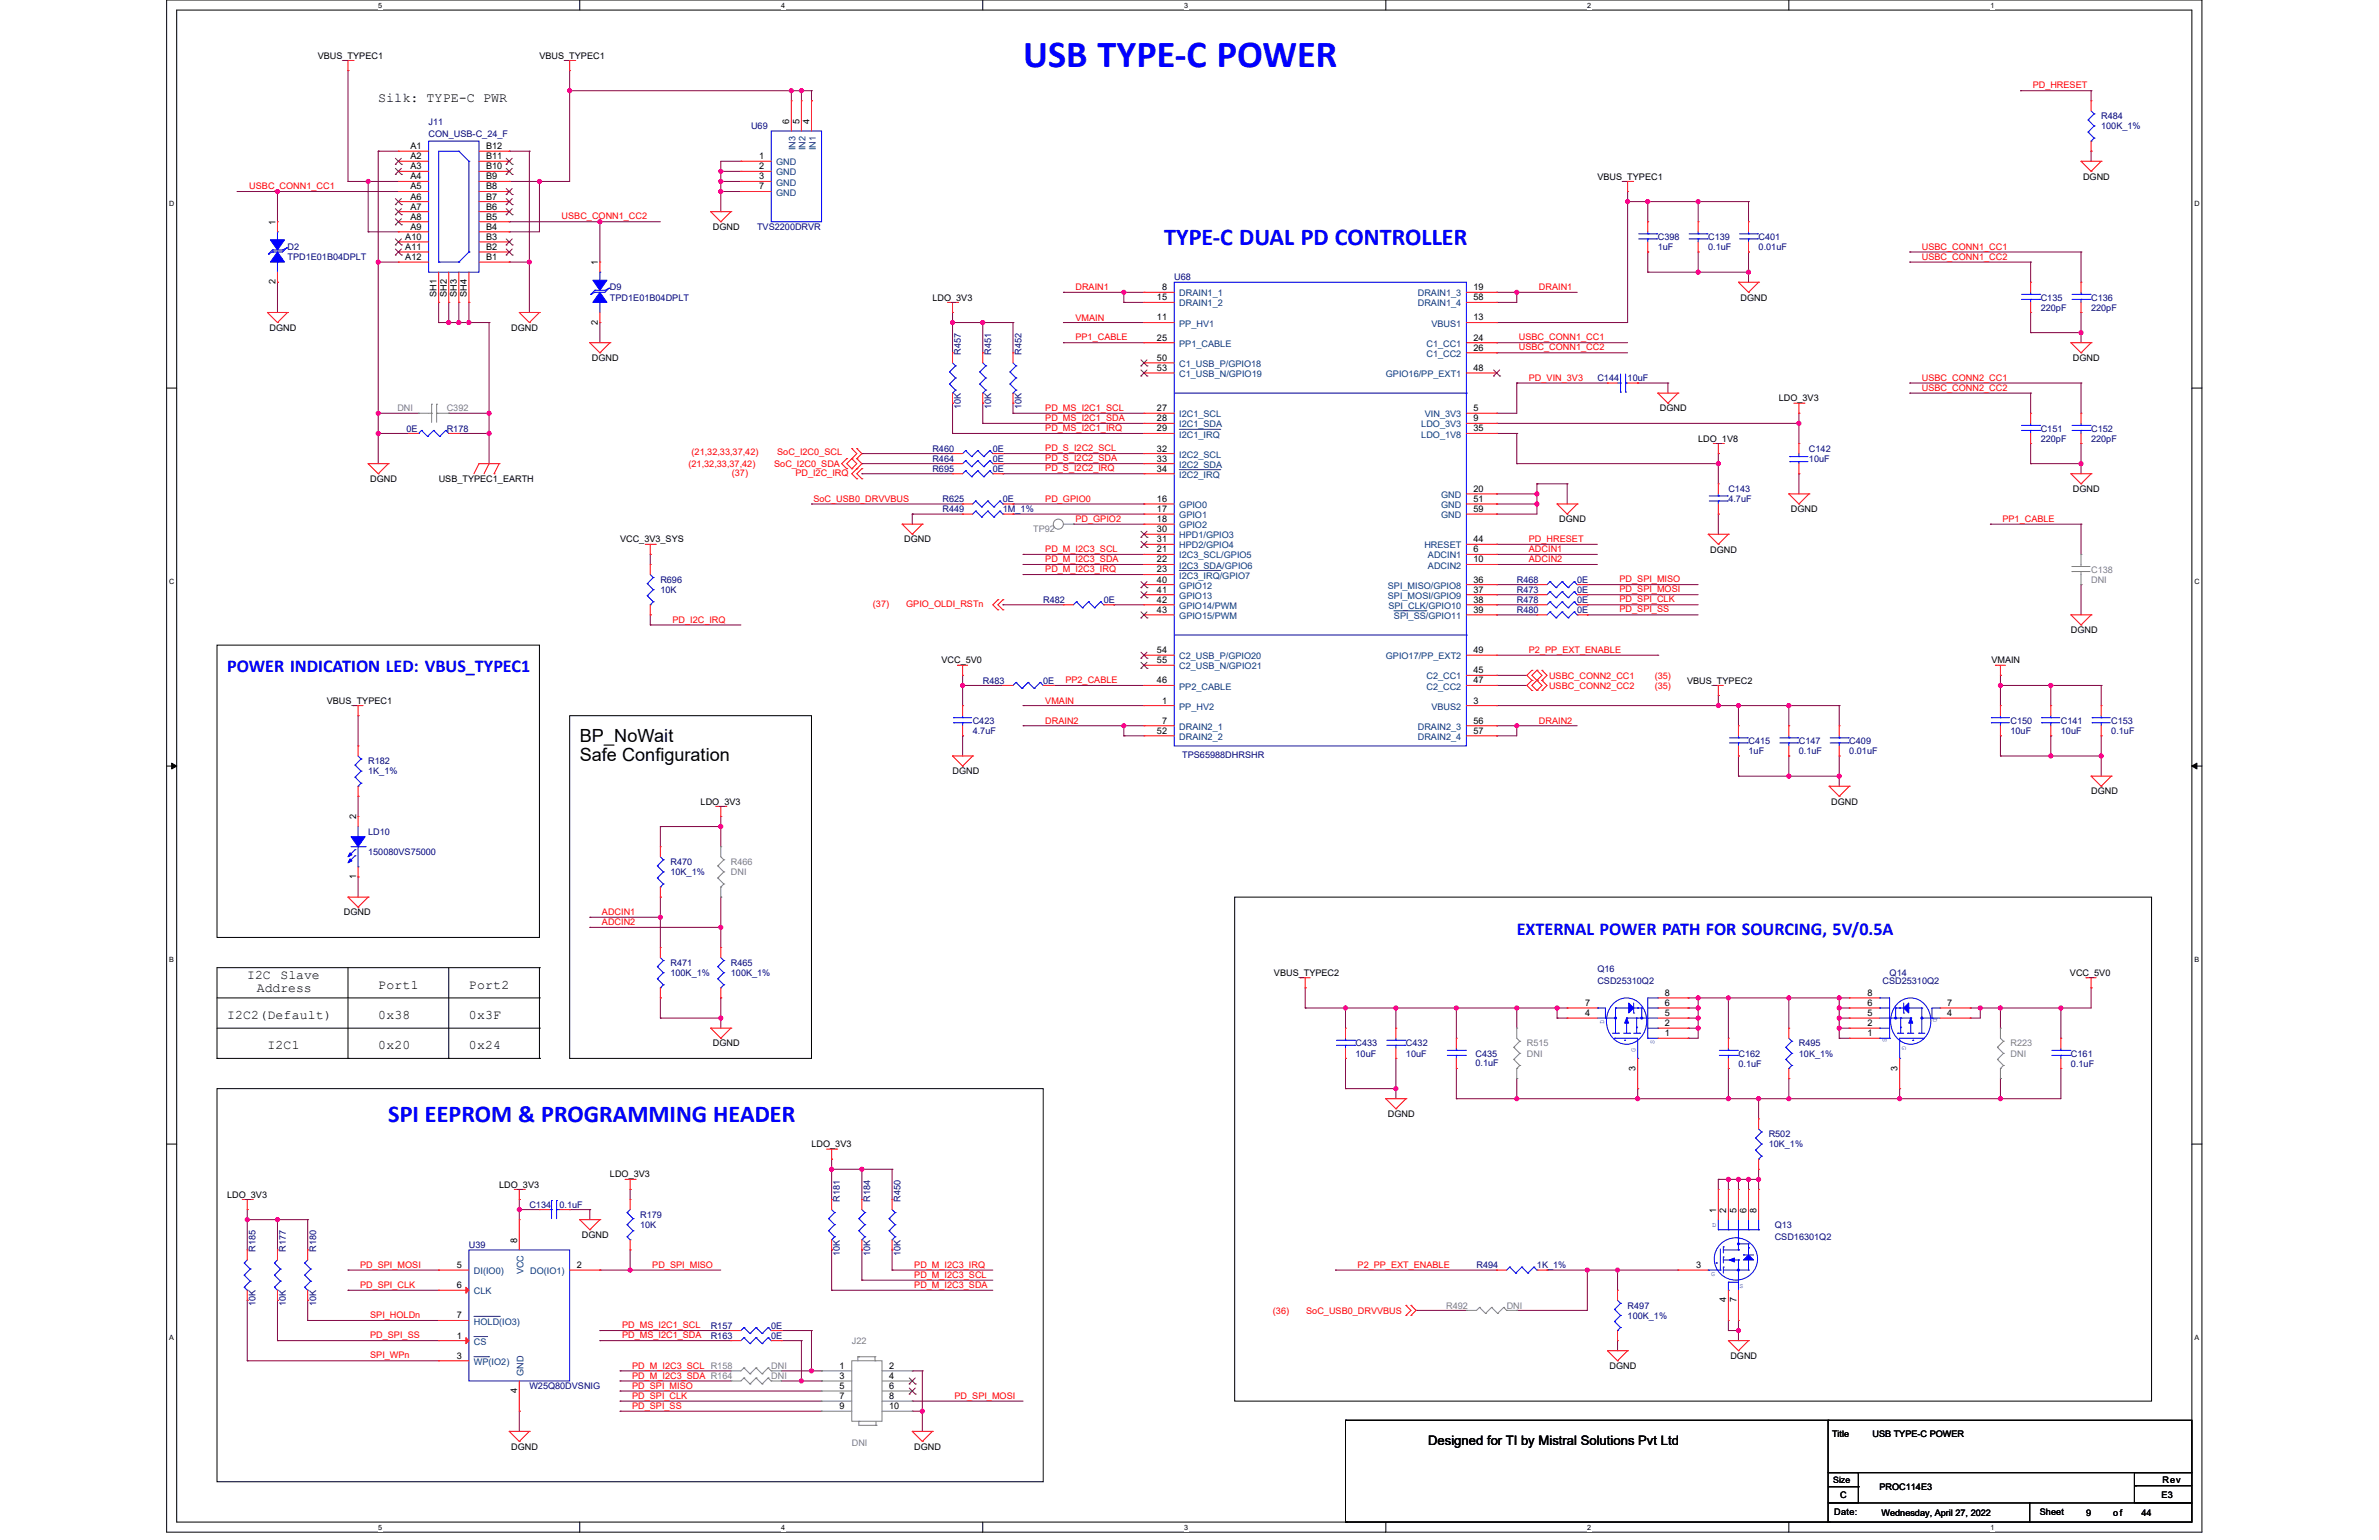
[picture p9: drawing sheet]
<svg xmlns="http://www.w3.org/2000/svg" width="432mm" height="279mm" viewBox="0 0 432 279" stroke-linecap="round" stroke-linejoin="round" font-family="sans-serif">
<defs><g id="words">
<text font-size="6.9" fill="#00f" x="185.7" y="12.1">USB TYPE-C POWER</text>
<g font-size="4.4" fill="#00f">
<text x="211.3" y="44.4">TYPE-C DUAL PD CONTROLLER</text>
<text x="70.5" y="203.5">SPI EEPROM &amp; PROGRAMMING HEADER</text>
</g>
<g font-size="3.3" fill="#00f">
<text x="41.2" y="122">POWER INDICATION LED: VBUS_TYPEC1</text>
<text x="275.3" y="169.6">EXTERNAL POWER PATH FOR SOURCING, 5V/0.5A</text>
</g>
<g font-size="3.3">
<text x="105.2" y="134.7">BP_NoWait</text>
<text x="105.2" y="138">Safe Configuration</text>
</g>
<g font-size="2.4">
<text x="68.6" y="18.5">Silk: TYPE-C PWR</text>
<text x="44.9" y="177.5">I2C</text>
<text x="46.6" y="179.9">Address</text>
<text x="50.9" y="177.5">Slave</text>
<text x="68.6" y="179.4">Port1</text>
<text x="85.1" y="179.4">Port2</text>
<text x="41.2" y="184.9">I2C2(Default)</text>
<text x="68.6" y="184.9">0x38</text>
<text x="85.1" y="184.9">0x3F</text>
<text x="48.5" y="190.3">I2C1</text>
<text x="68.6" y="190.3">0x20</text>
<text x="85.1" y="190.3">0x24</text>
<text x="259.2" y="262.2">Designed for TI by Mistral Solutions Pvt Ltd</text>
</g>
<g font-size="1.6">
<text x="57.7" y="10.6">VBUS_TYPEC1</text>
<text x="97.9" y="10.6">VBUS_TYPEC1</text>
<text x="143.3" y="22.5" transform="rotate(-90 143.3 22.5)">6</text>
<text x="145.1" y="22.5" transform="rotate(-90 145.1 22.5)">5</text>
<text x="146.9" y="22.5" transform="rotate(-90 146.9 22.5)">4</text>
<text x="74.5" y="27.1">A1</text>
<text x="74.5" y="28.9">A2</text>
<text x="88.2" y="27.1">B12</text>
<text x="88.2" y="28.9">B11</text>
<text x="137.8" y="28.9">1</text>
<text x="74.5" y="30.7">A3</text>
<text x="74.5" y="32.5">A4</text>
<text x="74.5" y="34.4">A5</text>
<text x="88.2" y="30.7">B10</text>
<text x="88.2" y="32.5">B9</text>
<text x="88.2" y="34.4">B8</text>
<text x="137.8" y="30.7">2</text>
<text x="137.8" y="32.5">3</text>
<text x="137.8" y="34.4">7</text>
<text x="289.9" y="32.6">VBUS_TYPEC1</text>
<text x="378.1" y="32.6">DGND</text>
<text x="50" y="40.8" transform="rotate(-90 50 40.8)">1</text>
<text x="74.5" y="36.2">A6</text>
<text x="74.5" y="38">A7</text>
<text x="74.5" y="39.9">A8</text>
<text x="74.5" y="41.7">A9</text>
<text x="88.2" y="36.2">B7</text>
<text x="88.2" y="38">B6</text>
<text x="88.2" y="39.9">B5</text>
<text x="88.2" y="41.7">B4</text>
<text x="129.4" y="41.7">DGND</text>
<text x="73.6" y="43.5">A10</text>
<text x="73.6" y="45.3">A11</text>
<text x="73.6" y="47.2">A12</text>
<text x="88.2" y="43.5">B3</text>
<text x="88.2" y="45.3">B2</text>
<text x="88.2" y="47.2">B1</text>
<text x="50" y="51.6" transform="rotate(-90 50 51.6)">2</text>
<text x="79.2" y="53.9" transform="rotate(-90 79.2 53.9)">SH1</text>
<text x="81.1" y="53.9" transform="rotate(-90 81.1 53.9)">SH2</text>
<text x="82.9" y="53.9" transform="rotate(-90 82.9 53.9)">SH3</text>
<text x="84.7" y="53.9" transform="rotate(-90 84.7 53.9)">SH4</text>
<text x="108.5" y="48.1" transform="rotate(-90 108.5 48.1)">1</text>
<text x="210.9" y="52.7">8</text>
<text x="267.4" y="52.7">19</text>
<text x="108.5" y="58.9" transform="rotate(-90 108.5 58.9)">2</text>
<text x="169.2" y="54.5">LDO_3V3</text>
<text x="210" y="54.5">15</text>
<text x="210" y="58.1">11</text>
<text x="267.4" y="54.5">58</text>
<text x="267.4" y="58.1">13</text>
<text x="315.9" y="54.5">DGND</text>
<text x="48.9" y="60">DGND</text>
<text x="92.8" y="60">DGND</text>
<text x="107.4" y="65.5">DGND</text>
<text x="210" y="61.8">25</text>
<text x="210" y="65.5">50</text>
<text x="267.4" y="61.8">24</text>
<text x="267.4" y="63.6">26</text>
<text x="376.3" y="65.5">DGND</text>
<text x="210" y="67.3">53</text>
<text x="267.4" y="67.3">48</text>
<text x="210" y="74.6">27</text>
<text x="210" y="76.4">28</text>
<text x="267.4" y="76.4">9</text>
<text x="267.4" y="74.6">5</text>
<text x="301.3" y="74.6">DGND</text>
<text x="322.9" y="72.8">LDO_3V3</text>
<text x="210" y="78.3">29</text>
<text x="210" y="81.9">32</text>
<text x="210" y="83.8">33</text>
<text x="267.4" y="78.3">35</text>
<text x="308.2" y="80.1">LDO_1V8</text>
<text x="67.2" y="87.4">DGND</text>
<text x="79.6" y="87.4">USB_TYPEC1_EARTH</text>
<text x="210" y="85.6">34</text>
<text x="267.4" y="89.2">20</text>
<text x="376.3" y="89.3">DGND</text>
<text x="210" y="91.1">16</text>
<text x="210" y="92.9">17</text>
<text x="210" y="94.7">18</text>
<text x="267.4" y="91.1">51</text>
<text x="267.4" y="92.9">59</text>
<text x="283" y="94.8">DGND</text>
<text x="325.1" y="92.9">DGND</text>
<text x="112.5" y="98.4">VCC_3V3_SYS</text>
<text x="164.1" y="98.4">DGND</text>
<text x="210" y="96.6">30</text>
<text x="210" y="98.4">31</text>
<text x="210" y="100.2">21</text>
<text x="267.4" y="98.4">44</text>
<text x="267.4" y="100.2">6</text>
<text x="310.4" y="100.2">DGND</text>
<text x="210" y="102">22</text>
<text x="210" y="103.9">23</text>
<text x="210" y="105.7">40</text>
<text x="210" y="107.5">41</text>
<text x="267.4" y="105.7">36</text>
<text x="267.4" y="107.5">37</text>
<text x="267.4" y="102">10</text>
<text x="210" y="109.4">42</text>
<text x="210" y="111.2">43</text>
<text x="267.4" y="109.4">38</text>
<text x="267.4" y="111.2">39</text>
<text x="210" y="118.5">54</text>
<text x="267.4" y="118.5">49</text>
<text x="375.9" y="114.9">DGND</text>
<text x="170.9" y="120.4">VCC_5V0</text>
<text x="210" y="120.3">55</text>
<text x="210" y="124">46</text>
<text x="267.4" y="122.2">45</text>
<text x="267.4" y="124">47</text>
<text x="306.2" y="124">VBUS_TYPEC2</text>
<text x="361.4" y="120.4">VMAIN</text>
<text x="59.3" y="127.7">VBUS_TYPEC1</text>
<text x="210.9" y="131.3">7</text>
<text x="210.9" y="127.6">1</text>
<text x="267.4" y="131.3">56</text>
<text x="267.4" y="127.6">3</text>
<text x="210" y="133.1">52</text>
<text x="267.4" y="133.1">57</text>
<text x="172.9" y="140.5">DGND</text>
<text x="64.6" y="148.7" transform="rotate(-90 64.6 148.7)">2</text>
<text x="127.2" y="146">LDO_3V3</text>
<text x="332.4" y="146">DGND</text>
<text x="379.5" y="144.1">DGND</text>
<text x="64.6" y="159.5" transform="rotate(-90 64.6 159.5)">1</text>
<text x="62.4" y="166.1">DGND</text>
<text x="231.2" y="177.1">VBUS_TYPEC2</text>
<text x="375.7" y="177.1">VCC_5V0</text>
<text x="287.7" y="184.3">4</text>
<text x="287.7" y="182.5">7</text>
<text x="302.2" y="184.3">5</text>
<text x="302.2" y="182.5">6</text>
<text x="302.2" y="180.7">8</text>
<text x="338.9" y="184.3">5</text>
<text x="338.9" y="182.5">6</text>
<text x="338.9" y="180.7">8</text>
<text x="353.4" y="184.3">4</text>
<text x="353.4" y="182.5">7</text>
<text x="129.4" y="189.9">DGND</text>
<text x="302.2" y="188">1</text>
<text x="302.2" y="186.2">2</text>
<text x="338.9" y="188">1</text>
<text x="338.9" y="186.2">2</text>
<text x="296.9" y="194.2" transform="rotate(-90 296.9 194.2)">3</text>
<text x="344.4" y="194.2" transform="rotate(-90 344.4 194.2)">3</text>
<text x="251.9" y="202.7">DGND</text>
<text x="147.3" y="208.1">LDO_3V3</text>
<text x="90.6" y="215.5">LDO_3V3</text>
<text x="110.7" y="213.6">LDO_3V3</text>
<text x="41.2" y="217.3">LDO_3V3</text>
<text x="311.5" y="220" transform="rotate(-90 311.5 220)">1</text>
<text x="313.3" y="220" transform="rotate(-90 313.3 220)">2</text>
<text x="315.2" y="220" transform="rotate(-90 315.2 220)">5</text>
<text x="317" y="220" transform="rotate(-90 317 220)">6</text>
<text x="318.8" y="220" transform="rotate(-90 318.8 220)">8</text>
<text x="93.9" y="225.5" transform="rotate(-90 93.9 225.5)">8</text>
<text x="105.6" y="224.6">DGND</text>
<text x="82.9" y="230.1">5</text>
<text x="82.9" y="233.7">6</text>
<text x="104.7" y="230.1">2</text>
<text x="307.8" y="230.1">3</text>
<text x="82.9" y="239.2">7</text>
<text x="313.3" y="236.3" transform="rotate(-90 313.3 236.3)">4</text>
<text x="315.2" y="236.3" transform="rotate(-90 315.2 236.3)">7</text>
<text x="82.9" y="242.9">1</text>
<text x="82.9" y="246.5">3</text>
<text x="152.4" y="248.3">1</text>
<text x="152.4" y="250.2">3</text>
<text x="152.4" y="252">5</text>
<text x="161.4" y="248.3">2</text>
<text x="161.4" y="250.2">4</text>
<text x="161.4" y="252">6</text>
<text x="292.1" y="248.4">DGND</text>
<text x="314.1" y="246.5">DGND</text>
<text x="93.9" y="252.7" transform="rotate(-90 93.9 252.7)">4</text>
<text x="152.4" y="253.8">7</text>
<text x="152.4" y="255.7">9</text>
<text x="161.4" y="253.8">8</text>
<text x="161.4" y="255.7">10</text>
<text x="92.8" y="263">DGND</text>
<text x="165.9" y="263">DGND</text>
<text x="332.5" y="260.6">Title</text>
<text x="339.9" y="260.6">USB TYPE-C POWER</text>
<text x="332.7" y="269">Size</text>
<text x="392.5" y="269">Rev</text>
<text x="332.9" y="274.9">Date:</text>
<text x="334" y="271.8">C</text>
<text x="341.1" y="270.3">PROC114E3</text>
<text x="341.5" y="275.1">Wednesday, April 27, 2022</text>
<text x="370.2" y="274.9">Sheet</text>
<text x="378.6" y="275.1">9</text>
<text x="383.6" y="275.1">of</text>
<text x="388.7" y="275.1">44</text>
<text x="392.3" y="271.8">E3</text>
</g>
<g font-size="1.6" fill="#f00">
<text x="368.9" y="16">PD_HRESET</text>
<text x="45.2" y="34.3">USBC_CONN1_CC1</text>
<text x="101.9" y="39.8">USBC_CONN1_CC2</text>
<text x="348.8" y="45.3">USBC_CONN1_CC1</text>
<text x="348.8" y="47.1">USBC_CONN1_CC2</text>
<text x="195.2" y="52.7">DRAIN1</text>
<text x="279.3" y="52.7">DRAIN1</text>
<text x="195.2" y="58.2">VMAIN</text>
<text x="195.2" y="61.7">PP1_CABLE</text>
<text x="275.7" y="61.7">USBC_CONN1_CC1</text>
<text x="275.7" y="63.6">USBC_CONN1_CC2</text>
<text x="277.5" y="69.1">PD_VIN_3V3</text>
<text x="348.8" y="69.1">USBC_CONN2_CC1</text>
<text x="348.8" y="70.9">USBC_CONN2_CC2</text>
<text x="189.7" y="74.5">PD_MS_I2C1_SCL</text>
<text x="189.7" y="76.4">PD_MS_I2C1_SDA</text>
<text x="125.5" y="82.5">(21,32,33,37,42)</text>
<text x="141.1" y="82.5">SoC_I2C0_SCL</text>
<text x="189.7" y="81.9">PD_S_I2C2_SCL</text>
<text x="189.7" y="83.7">PD_S_I2C2_SDA</text>
<text x="189.7" y="78.2">PD_MS_I2C1_IRQ</text>
<text x="125" y="84.7">(21,32,33,37,42)</text>
<text x="132.8" y="86.3">(37)</text>
<text x="140.5" y="84.7">SoC_I2C0_SDA</text>
<text x="144.4" y="86.3">PD_I2C_IRQ</text>
<text x="189.7" y="85.5">PD_S_I2C2_IRQ</text>
<text x="147.7" y="91">SoC_USB0_DRVVBUS</text>
<text x="189.7" y="91">PD_GPIO0</text>
<text x="195.2" y="94.7">PD_GPIO2</text>
<text x="363.5" y="94.7">PP1_CABLE</text>
<text x="189.7" y="100.2">PD_M_I2C3_SCL</text>
<text x="189.7" y="102">PD_M_I2C3_SDA</text>
<text x="277.5" y="100.2">ADCIN1</text>
<text x="277.5" y="98.3">PD_HRESET</text>
<text x="189.7" y="103.8">PD_M_I2C3_IRQ</text>
<text x="277.5" y="102">ADCIN2</text>
<text x="294" y="105.6">PD_SPI_MISO</text>
<text x="294" y="107.5">PD_SPI_MOSI</text>
<text x="122.1" y="113">PD_I2C_IRQ</text>
<text x="158.4" y="110.1">(37)</text>
<text x="164.5" y="110.1">GPIO_OLDI_RSTn</text>
<text x="294" y="109.3">PD_SPI_CLK</text>
<text x="294" y="111.1">PD_SPI_SS</text>
<text x="277.5" y="118.4">P2_PP_EXT_ENABLE</text>
<text x="193.4" y="123.9">PP2_CABLE</text>
<text x="281.2" y="123.1">USBC_CONN2_CC1</text>
<text x="281.2" y="124.9">USBC_CONN2_CC2</text>
<text x="300.4" y="123.1">(35)</text>
<text x="300.4" y="124.9">(35)</text>
<text x="189.7" y="127.6">VMAIN</text>
<text x="189.7" y="131.3">DRAIN2</text>
<text x="279.3" y="131.3">DRAIN2</text>
<text x="109.3" y="167.9">ADCIN2</text>
<text x="109.3" y="166.1">ADCIN1</text>
<text x="65.4" y="233.7">PD_SPI_CLK</text>
<text x="65.4" y="230">PD_SPI_MOSI</text>
<text x="118.4" y="230">PD_SPI_MISO</text>
<text x="165.9" y="231.8">PD_M_I2C3_SCL</text>
<text x="165.9" y="233.7">PD_M_I2C3_SDA</text>
<text x="165.9" y="230">PD_M_I2C3_IRQ</text>
<text x="246.4" y="230">P2_PP_EXT_ENABLE</text>
<text x="67.2" y="239.1">SPI_HOLDn</text>
<text x="231" y="238.3">(36)</text>
<text x="237.1" y="238.3">SoC_USB0_DRVVBUS</text>
<text x="67.2" y="242.8">PD_SPI_SS</text>
<text x="112.9" y="241">PD_MS_I2C1_SCL</text>
<text x="112.9" y="242.8">PD_MS_I2C1_SDA</text>
<text x="67.2" y="246.5">SPI_WPn</text>
<text x="114.7" y="251.9">PD_SPI_MISO</text>
<text x="114.7" y="248.3">PD_M_I2C3_SCL R158</text>
<text x="114.7" y="250.1">PD_M_I2C3_SDA R164</text>
<text x="114.7" y="255.6">PD_SPI_SS</text>
<text x="114.7" y="253.8">PD_SPI_CLK</text>
<text x="173.3" y="253.8">PD_SPI_MOSI</text>
</g>
<g font-size="1.6" fill="#000080">
<text x="77.8" y="22.7">J11</text>
<text x="136.3" y="23.4">U69</text>
<text x="381.4" y="21.6">R484</text>
<text x="381.4" y="23.4">100K_1%</text>
<text x="77.8" y="24.9">CON_USB-C_24_F</text>
<text x="137.4" y="41.7">TVS2200DRVR</text>
<text x="52.2" y="45.4">D2</text>
<text x="52.2" y="47.2">TPD1E01B04DPLT</text>
<text x="300.9" y="43.5">C398</text>
<text x="300.9" y="45.4">1uF</text>
<text x="310.1" y="43.5">C139</text>
<text x="310.1" y="45.4">0.1uF</text>
<text x="319.2" y="43.5">C401</text>
<text x="319.2" y="45.4">0.01uF</text>
<text x="110.7" y="52.7">D9</text>
<text x="213.1" y="50.9">U68</text>
<text x="110.7" y="54.5">TPD1E01B04DPLT</text>
<text x="370.4" y="54.5">C135</text>
<text x="370.4" y="56.3">220pF</text>
<text x="379.5" y="54.5">C136</text>
<text x="379.5" y="56.3">220pF</text>
<text x="174.4" y="64.4" transform="rotate(-90 174.4 64.4)">R457</text>
<text x="179.9" y="64.4" transform="rotate(-90 179.9 64.4)">R451</text>
<text x="185.4" y="64.4" transform="rotate(-90 185.4 64.4)">R452</text>
<text x="289.9" y="69.2">C144</text>
<text x="295.4" y="69.2">10uF</text>
<text x="174.4" y="74.3" transform="rotate(-90 174.4 74.3)">10K</text>
<text x="179.9" y="74.3" transform="rotate(-90 179.9 74.3)">10K</text>
<text x="185.4" y="74.3" transform="rotate(-90 185.4 74.3)">10K</text>
<text x="73.8" y="78.3">0E</text>
<text x="81.1" y="78.3">R178</text>
<text x="169.2" y="83.8">R464</text>
<text x="169.2" y="82">R460</text>
<text x="180.2" y="83.8">0E</text>
<text x="180.2" y="82">0E</text>
<text x="328.3" y="82">C142</text>
<text x="328.3" y="83.8">10uF</text>
<text x="370.4" y="78.3">C151</text>
<text x="370.4" y="80.1">220pF</text>
<text x="379.5" y="78.3">C152</text>
<text x="379.5" y="80.1">220pF</text>
<text x="169.2" y="85.6">R695</text>
<text x="180.2" y="85.6">0E</text>
<text x="313.7" y="89.3">C143</text>
<text x="171.1" y="92.9">R449</text>
<text x="171.1" y="91.1">R625</text>
<text x="182" y="92.9">1M_1%</text>
<text x="182" y="91.1">0E</text>
<text x="313.7" y="91.1">4.7uF</text>
<text x="119.9" y="105.7">R696</text>
<text x="119.9" y="107.6">10K</text>
<text x="275.3" y="105.7">R468</text>
<text x="275.3" y="107.6">R473</text>
<text x="286.3" y="105.7">0E</text>
<text x="286.3" y="107.6">0E</text>
<text x="189.4" y="109.4">R482</text>
<text x="200.3" y="109.4">0E</text>
<text x="275.3" y="111.2">R480</text>
<text x="275.3" y="109.4">R478</text>
<text x="286.3" y="111.2">0E</text>
<text x="286.3" y="109.4">0E</text>
<text x="178.4" y="124">R483</text>
<text x="189.3" y="124">0E</text>
<text x="176.5" y="131.3">C423</text>
<text x="364.9" y="131.3">C150</text>
<text x="374.1" y="131.3">C141</text>
<text x="383.2" y="131.3">C153</text>
<text x="176.5" y="133.2">4.7uF</text>
<text x="214.6" y="137.5">TPS65988DHRSHR</text>
<text x="317.4" y="135">C415</text>
<text x="317.4" y="136.8">1uF</text>
<text x="326.5" y="135">C147</text>
<text x="326.5" y="136.8">0.1uF</text>
<text x="335.7" y="135">C409</text>
<text x="335.7" y="136.8">0.01uF</text>
<text x="364.9" y="133.2">10uF</text>
<text x="374.1" y="133.2">10uF</text>
<text x="383.2" y="133.2">0.1uF</text>
<text x="66.8" y="138.6">R182</text>
<text x="66.8" y="140.5">1K_1%</text>
<text x="66.8" y="151.4">LD10</text>
<text x="66.8" y="155.1">150080VS75000</text>
<text x="121.7" y="156.9">R470</text>
<text x="121.7" y="158.8">10K_1%</text>
<text x="121.7" y="175.2">R471</text>
<text x="121.7" y="177.1">100K_1%</text>
<text x="132.7" y="175.2">R465</text>
<text x="132.7" y="177.1">100K_1%</text>
<text x="289.9" y="176.3">Q16</text>
<text x="289.9" y="178.5">CSD25310Q2</text>
<text x="341.7" y="178.5">CSD25310Q2</text>
<text x="343" y="177.1">Q14</text>
<text x="246" y="189.9">C433</text>
<text x="246" y="191.7">10uF</text>
<text x="255.2" y="189.9">C432</text>
<text x="255.2" y="191.7">10uF</text>
<text x="267.8" y="191.7">C435</text>
<text x="315.5" y="191.7">C162</text>
<text x="326.5" y="189.9">R495</text>
<text x="326.5" y="191.7">10K_1%</text>
<text x="375.9" y="191.7">C161</text>
<text x="267.8" y="193.3">0.1uF</text>
<text x="315.5" y="193.5">0.1uF</text>
<text x="375.9" y="193.5">0.1uF</text>
<text x="321" y="206.3">R502</text>
<text x="321" y="208.1">10K_1%</text>
<text x="96.1" y="219.1">C134</text>
<text x="101.6" y="219.1">0.1uF</text>
<text x="116.2" y="220.9">R179</text>
<text x="152.5" y="218" transform="rotate(-90 152.5 218)">R181</text>
<text x="158" y="218" transform="rotate(-90 158 218)">R184</text>
<text x="163.4" y="218" transform="rotate(-90 163.4 218)">R450</text>
<text x="46.4" y="227.1" transform="rotate(-90 46.4 227.1)">R185</text>
<text x="51.9" y="227.1" transform="rotate(-90 51.9 227.1)">R177</text>
<text x="57.4" y="227.1" transform="rotate(-90 57.4 227.1)">R180</text>
<text x="85.1" y="226.4">U39</text>
<text x="116.2" y="222.8">10K</text>
<text x="152.5" y="227.9" transform="rotate(-90 152.5 227.9)">10K</text>
<text x="158" y="227.9" transform="rotate(-90 158 227.9)">10K</text>
<text x="163.4" y="227.9" transform="rotate(-90 163.4 227.9)">10K</text>
<text x="322.1" y="222.8">Q13</text>
<text x="322.1" y="225">CSD16301Q2</text>
<text x="268" y="230.1">R494</text>
<text x="279" y="230.1">1K_1%</text>
<text x="46.4" y="237" transform="rotate(-90 46.4 237)">10K</text>
<text x="51.9" y="237" transform="rotate(-90 51.9 237)">10K</text>
<text x="57.4" y="237" transform="rotate(-90 57.4 237)">10K</text>
<text x="295.4" y="237.4">R497</text>
<text x="295.4" y="239.2">100K_1%</text>
<text x="129" y="241.1">R157</text>
<text x="129" y="242.9">R163</text>
<text x="140" y="241.1">0E</text>
<text x="140" y="242.9">0E</text>
<text x="96.1" y="252">W25Q80DVSNIG</text>
</g>
<g font-size="1.6" fill="#004080">
<text x="144.4" y="27.3" transform="rotate(-90 144.4 27.3)">IN3</text>
<text x="146.2" y="27.3" transform="rotate(-90 146.2 27.3)">IN2</text>
<text x="148.1" y="27.3" transform="rotate(-90 148.1 27.3)">IN1</text>
<text x="140.9" y="30">GND</text>
<text x="140.9" y="31.8">GND</text>
<text x="140.9" y="33.7">GND</text>
<text x="140.9" y="35.5">GND</text>
<text x="214" y="53.8">DRAIN1_1</text>
<text x="257.3" y="53.8">DRAIN1_3</text>
<text x="214" y="55.6">DRAIN1_2</text>
<text x="214" y="59.3">PP_HV1</text>
<text x="257.3" y="55.6">DRAIN1_4</text>
<text x="259.8" y="59.3">VBUS1</text>
<text x="214" y="62.9">PP1_CABLE</text>
<text x="258.9" y="62.9">C1_CC1</text>
<text x="258.9" y="64.8">C1_CC2</text>
<text x="214" y="66.6">C1_USB_P/GPIO18</text>
<text x="214" y="68.4">C1_USB_N/GPIO19</text>
<text x="251.5" y="68.4">GPIO16/PP_EXT1</text>
<text x="214" y="75.7">I2C1_SCL</text>
<text x="214" y="77.6">I2C1_SDA</text>
<text x="258" y="77.6">LDO_3V3</text>
<text x="258.6" y="75.7">VIN_3V3</text>
<text x="214" y="79.4">I2C1_IRQ</text>
<text x="214" y="83">I2C2_SCL</text>
<text x="258" y="79.4">LDO_1V8</text>
<text x="214" y="84.9">I2C2_SDA</text>
<text x="214" y="86.7">I2C2_IRQ</text>
<text x="214" y="92.2">GPIO0</text>
<text x="214" y="94">GPIO1</text>
<text x="214" y="95.8">GPIO2</text>
<text x="261.6" y="90.4">GND</text>
<text x="261.6" y="92.2">GND</text>
<text x="261.6" y="94">GND</text>
<text x="214" y="97.7">HPD1/GPIO3</text>
<text x="214" y="99.5">HPD2/GPIO4</text>
<text x="214" y="101.3">I2C3_SCL/GPIO5</text>
<text x="258.5" y="99.5">HRESET</text>
<text x="259.2" y="101.3">ADCIN1</text>
<text x="214" y="103.2">I2C3_SDA/GPIO6</text>
<text x="214" y="105">I2C3_IRQ/GPIO7</text>
<text x="214" y="106.8">GPIO12</text>
<text x="251.9" y="106.8">SPI_MISO/GPIO8</text>
<text x="259.2" y="103.2">ADCIN2</text>
<text x="214" y="108.6">GPIO13</text>
<text x="214" y="110.5">GPIO14/PWM</text>
<text x="214" y="112.3">GPIO15/PWM</text>
<text x="251.9" y="108.6">SPI_MOSI/GPIO9</text>
<text x="252" y="110.5">SPI_CLK/GPIO10</text>
<text x="253" y="112.3">SPI_SS/GPIO11</text>
<text x="214" y="119.6">C2_USB_P/GPIO20</text>
<text x="251.5" y="119.6">GPIO17/PP_EXT2</text>
<text x="214" y="121.4">C2_USB_N/GPIO21</text>
<text x="214" y="125.1">PP2_CABLE</text>
<text x="258.9" y="123.3">C2_CC1</text>
<text x="258.9" y="125.1">C2_CC2</text>
<text x="214" y="128.8">PP_HV2</text>
<text x="259.8" y="128.8">VBUS2</text>
<text x="214" y="132.4">DRAIN2_1</text>
<text x="214" y="134.2">DRAIN2_2</text>
<text x="257.3" y="132.4">DRAIN2_3</text>
<text x="257.3" y="134.2">DRAIN2_4</text>
<text x="86" y="231.2">DI(IO0)</text>
<text x="95" y="231.2" transform="rotate(-90 95 231.2)">VCC</text>
<text x="96.2" y="231.2">DO(IO1)</text>
<text x="86" y="234.8">CLK</text>
<text x="86" y="244">CS</text>
<text x="86" y="240.3">HOLD(IO3)</text>
<text x="86" y="247.6">WP(IO2)</text>
<text x="95" y="249.6" transform="rotate(-90 95 249.6)">GND</text>
</g>
<g font-size="1.6" fill="#808080">
<text x="72.1" y="74.6">DNI</text>
<text x="81.1" y="74.6">C392</text>
<text x="187.5" y="96.6">TP92</text>
<text x="379.5" y="103.9">C138</text>
<text x="379.5" y="105.7">DNI</text>
<text x="132.7" y="156.9">R466</text>
<text x="132.7" y="158.8">DNI</text>
<text x="277.1" y="189.9">R515</text>
<text x="277.1" y="191.7">DNI</text>
<text x="364.9" y="189.9">R223</text>
<text x="364.9" y="191.7">DNI</text>
<text x="262.5" y="237.4">R492</text>
<text x="273.5" y="237.4">DNI</text>
<text x="154.6" y="243.8">J22</text>
<text x="140" y="248.4">DNI</text>
<text x="140" y="250.2">DNI</text>
<text x="154.6" y="262.3">DNI</text>
</g>
<g font-size="1.3">
<text x="68.6" y="1.4">5</text>
<text x="141.8" y="1.4">4</text>
<text x="215" y="1.4">3</text>
<text x="288.1" y="1.4">2</text>
<text x="361.3" y="1.4">1</text>
<text x="30.7" y="37.3">D</text>
<text x="398.3" y="37.3">D</text>
<text x="30.7" y="105.9">C</text>
<text x="398.3" y="105.9">C</text>
<text x="30.7" y="174.5">B</text>
<text x="398.3" y="174.5">B</text>
<text x="30.7" y="243">A</text>
<text x="398.3" y="243">A</text>
<text x="68.6" y="277.5">5</text>
<text x="141.8" y="277.5">4</text>
<text x="215" y="277.5">3</text>
<text x="288.1" y="277.5">2</text>
<text x="361.3" y="277.5">1</text>
</g>
<g font-size="1.2" fill="#00f">
<text x="291.2" y="185.8" transform="rotate(-90 291.2 185.8)">D</text>
<text x="350.9" y="184.7" transform="rotate(90 350.9 184.7)">D</text>
<text x="296.8" y="190.9" transform="rotate(-90 296.8 190.9)">G</text>
<text x="300.3" y="189.5" transform="rotate(-90 300.3 189.5)">S</text>
<text x="341.8" y="188.4" transform="rotate(90 341.8 188.4)">S</text>
<text x="345.2" y="189.8" transform="rotate(90 345.2 189.8)">G</text>
<text x="310.8" y="222.6">D</text>
<text x="310.6" y="231.6">G</text>
<text x="315.7" y="233.6">S</text>
</g>
</g></defs>
<path d="M30.2 0h369.5v278h-369.5zM32.1 1.8h365.7v274.3h-365.7z" fill="none" stroke="#000" stroke-width=".18"/>
<g fill="#fff">
<path d="M68.7 .2h.7v1.4h-.7z"/>
<path d="M68.7 276.3h.7v1.5h-.7z"/>
</g>
<path d="M105.2 0v1.8M105.2 276.1v1.9" fill="none" stroke="#000" stroke-width=".18"/>
<g fill="#fff">
<path d="M141.8 .2h.7v1.4h-.7z"/>
<path d="M141.8 276.3h.7v1.5h-.7z"/>
</g>
<path d="M178.4 0v1.8M178.4 276.1v1.9" fill="none" stroke="#000" stroke-width=".18"/>
<g fill="#fff">
<path d="M215 .2h.7v1.4h-.7z"/>
<path d="M215 276.3h.7v1.5h-.7z"/>
</g>
<path d="M251.5 0v1.8M251.5 276.1v1.9" fill="none" stroke="#000" stroke-width=".18"/>
<g fill="#fff">
<path d="M288.1 .2h.7v1.4h-.7z"/>
<path d="M288.1 276.3h.7v1.5h-.7z"/>
</g>
<path d="M324.7 0v1.8M324.7 276.1v1.9" fill="none" stroke="#000" stroke-width=".18"/>
<g fill="#fff">
<path d="M361.3 .2h.7v1.4h-.7z"/>
<path d="M361.3 276.3h.7v1.5h-.7z"/>
<path d="M30.7 36.1h1v1.5h-1z"/>
<path d="M398.3 36.1h.9v1.5h-.9z"/>
<path d="M30.7 104.7h1v1.5h-1z"/>
<path d="M398.3 104.7h.9v1.5h-.9z"/>
</g>
<path d="M30.2 70.4h1.9M397.8 70.4h1.9" fill="none" stroke="#000" stroke-width=".18"/>
<g fill="#fff">
<path d="M30.7 173.3h.9v1.4h-.9z"/>
<path d="M398.3 173.3h.9v1.4h-.9z"/>
</g>
<path d="M30.2 139h1.9M31.2 138.5l.9 .5-.9 .5zM397.8 139l.9-.5v1zM397.8 139h1.9" fill="none" stroke="#000" stroke-width=".18"/>
<path d="M31.2 138.5l.9 .5-.9 .5zM397.8 139l.9-.5v1z" fill="#000"/>
<g fill="#fff">
<path d="M30.7 241.9h.9v1.4h-.9z"/>
<path d="M398.3 241.9h.9v1.4h-.9z"/>
</g>
<g fill="none" stroke="#000" stroke-width=".18">
<path d="M39.4 117h58.5v53.1h-58.5zM103.4 129.8h43.9v62.2h-43.9zM63.2 175.6v16.4M81.5 175.6v16.4M97.9 175.6h.1M97.9 175.6v16.4M97.9 175.6h-58.5v16.4M224.1 162.8h166.4v91.4h-166.4zM39.4 197.5h150v71.3h-150zM39.4 192h.1M39.4 186.5h58.5M39.4 192h58.5"/>
<path d="M39.4 181.1h58.5M63.2 192h.1M81.5 192h.1M97.9 186.5h.1M97.9 192h.1M97.9 181.1h.1M30.2 207.6h1.9M397.8 207.6h1.9"/>
</g>
<path d="M68.7 78.6h.1M68.7 78.6h5.4" fill="none" stroke="#800040" stroke-width=".18"/>
<circle cx="68.6" cy="78.6" r=".37" fill="#f0f"/>
<circle cx="68.6" cy="78.6" r=".37" fill="none" stroke="#f0f" stroke-width=".18"/>
<path d="M83.3 78.6h.1M83.3 78.6h5.5" fill="none" stroke="#800040" stroke-width=".18"/>
<circle cx="88.8" cy="78.6" r=".37" fill="#f0f"/>
<circle cx="88.8" cy="78.6" r=".37" fill="none" stroke="#f0f" stroke-width=".18"/>
<path d="M88.8 58.5h.1M88.8 58.5v16.5h-7.3M68.7 75h.1M68.7 78.6h.1M68.7 75v9.1M68.7 75h7.3M81.5 75h.1" fill="none" stroke="#800040" stroke-width=".18"/>
<circle cx="88.8" cy="75" r=".37" fill="#f0f"/>
<circle cx="88.8" cy="75" r=".37" fill="none" stroke="#f0f" stroke-width=".18"/>
<path d="M79.6 54.9h.1M79.6 58.5h.1M79.6 54.9v3.6M81.5 54.9h.1M81.5 54.9v3.6h-1.9M88.8 75h.1M88.8 78.6h.1M88.8 75v9.1" fill="none" stroke="#800040" stroke-width=".18"/>
<circle cx="81.4" cy="58.5" r=".37" fill="#f0f"/>
<circle cx="81.4" cy="58.5" r=".37" fill="none" stroke="#f0f" stroke-width=".18"/>
<path d="M81.5 58.5h.1M83.3 54.9h.1M83.3 54.9v3.6h-1.8" fill="none" stroke="#800040" stroke-width=".18"/>
<circle cx="83.3" cy="58.5" r=".37" fill="#f0f"/>
<circle cx="83.3" cy="58.5" r=".37" fill="none" stroke="#f0f" stroke-width=".18"/>
<path d="M83.3 58.5h.1M85.1 54.9h.1M85.1 54.9v3.6h-1.8" fill="none" stroke="#800040" stroke-width=".18"/>
<circle cx="85.1" cy="58.5" r=".37" fill="#f0f"/>
<circle cx="85.1" cy="58.5" r=".37" fill="none" stroke="#f0f" stroke-width=".18"/>
<path d="M66.8 32.9h.1M66.8 32.9h5.5M66.8 32.9v9.2M85.1 58.5h.1M85.1 58.5h3.7" fill="none" stroke="#800040" stroke-width=".18"/>
<circle cx="66.8" cy="32.9" r=".37" fill="#f0f"/>
<circle cx="66.8" cy="32.9" r=".37" fill="none" stroke="#f0f" stroke-width=".18"/>
<path d="M92.4 32.9h.1M92.4 32.9h5.5M97.9 32.9h.1M97.9 32.9v9.2M66.8 42.1h.1M66.8 42.1h5.5" fill="none" stroke="#800040" stroke-width=".18"/>
<circle cx="97.9" cy="32.9" r=".37" fill="#f0f"/>
<circle cx="97.9" cy="32.9" r=".37" fill="none" stroke="#f0f" stroke-width=".18"/>
<path d="M68.7 27.4h.1M68.7 27.4h3.6M68.7 27.4v47.6M68.7 47.5h.1M68.7 47.5h3.6M92.4 42.1h.1M92.4 42.1h5.5" fill="none" stroke="#800040" stroke-width=".18"/>
<circle cx="68.6" cy="75" r=".37" fill="#f0f"/>
<circle cx="68.6" cy="75" r=".37" fill="none" stroke="#f0f" stroke-width=".18"/>
<circle cx="68.6" cy="47.5" r=".37" fill="#f0f"/>
<circle cx="68.6" cy="47.5" r=".37" fill="none" stroke="#f0f" stroke-width=".18"/>
<path d="M92.4 27.4h.1M92.4 27.4h3.7M96.1 27.4h.1M96.1 27.4v20.1" fill="none" stroke="#800040" stroke-width=".18"/>
<circle cx="96.1" cy="47.5" r=".37" fill="#f0f"/>
<circle cx="96.1" cy="47.5" r=".37" fill="none" stroke="#f0f" stroke-width=".18"/>
<g fill="none" stroke="#800040" stroke-width=".18">
<path d="M63.2 12.8h.1M63.2 12.8v20.1M103.4 16.5h.1M103.4 12.8v3.7M63.2 32.9h.1M63.2 32.9h3.6M97.9 32.9h.1M97.9 32.9h5.5M92.4 47.5h.1M92.4 40.2h.1M92.4 47.5h3.7v9.2M92.4 40.2h16.5"/>
<path d="M96.1 56.7h.1"/>
</g>
<circle cx="108.9" cy="40.2" r=".37" fill="#f0f"/>
<circle cx="108.9" cy="40.2" r=".37" fill="none" stroke="#f0f" stroke-width=".18"/>
<path d="M50.4 34.7h.1M50.4 34.7h21.9M50.4 34.7v5.5M50.4 51.2h.1M50.4 51.2v5.5M108.9 58.5h.1M108.9 58.5v3.7" fill="none" stroke="#800040" stroke-width=".18"/>
<circle cx="50.4" cy="34.7" r=".37" fill="#f0f"/>
<circle cx="50.4" cy="34.7" r=".37" fill="none" stroke="#f0f" stroke-width=".18"/>
<path d="M108.9 40.2h.1M108.9 40.2v7.3M271.6 89.6h.1M271.6 89.6h7.4M279 89.6h.1M279 89.6v1.8M65 129.8h.1M65 129.8v5.5M65 159.1h.1M65 144.5h.1M65 144.5v3.6M65 159.1v3.7" fill="none" stroke="#800040" stroke-width=".18"/>
<circle cx="279" cy="91.4" r=".37" fill="#f0f"/>
<circle cx="279" cy="91.4" r=".37" fill="none" stroke="#f0f" stroke-width=".18"/>
<g fill="none" stroke="#800040" stroke-width=".18">
<path d="M43 34.7h.1M43 34.7h7.4M108.9 40.2h.1M108.9 40.2h11M271.6 75h.1M271.6 76.8h.1M271.6 75h3.7M271.6 76.8h54.9M271.6 93.3h.1M271.6 91.4h.1M271.6 91.4h7.4M279 91.4h.1"/>
<path d="M279 91.4v1.9h-7.4M284.4 87.8h.1M284.4 87.8v3.6"/>
</g>
<circle cx="326.5" cy="76.8" r=".37" fill="#f0f"/>
<circle cx="326.5" cy="76.8" r=".37" fill="none" stroke="#f0f" stroke-width=".18"/>
<g fill="none" stroke="#800040" stroke-width=".18">
<path d="M271.6 78.6h.1M271.6 78.6h3.7M275.3 78.6h.1M275.3 78.6v5.5M326.5 75h.1M326.5 76.8h.1M326.5 75v5.5M275.3 84.1h.1M275.3 84.1h36.6M311.9 93.3h.1M311.9 93.3v3.6M326.5 86h.1"/>
<path d="M326.5 86v3.6"/>
</g>
<circle cx="311.9" cy="84.1" r=".37" fill="#f0f"/>
<circle cx="311.9" cy="84.1" r=".37" fill="none" stroke="#f0f" stroke-width=".18"/>
<g fill="none" stroke="#800040" stroke-width=".18">
<path d="M346.6 45.7h.1M346.6 47.5h.1M346.6 45.7h31.1M346.6 47.5h22M368.6 47.5h.1M368.6 56.7h.1M368.6 47.5v3.7M368.6 56.7v3.7M377.7 45.7h.1M377.7 45.7v5.5M271.6 62.2h.1M271.6 64h.1"/>
<path d="M271.6 62.2h23.8M271.6 64h23.8M275.3 69.5h.1M275.3 69.5h16.5M302.7 69.5h.1M302.7 69.5v1.8M368.6 60.4h.1M368.6 60.4h9.1M311.9 82.3h.1M311.9 82.3v1.8"/>
</g>
<circle cx="377.7" cy="60.3" r=".37" fill="#f0f"/>
<circle cx="377.7" cy="60.3" r=".37" fill="none" stroke="#f0f" stroke-width=".18"/>
<g fill="none" stroke="#800040" stroke-width=".18">
<path d="M377.7 56.7h.1M377.7 56.7v5.5M346.6 69.5h.1M346.6 71.3h.1M346.6 69.5h31.1M346.6 71.3h22M368.6 71.3h.1M368.6 71.3v3.7M377.7 60.4h.1M377.7 69.5h.1M377.7 69.5v5.5M368.6 80.5h.1"/>
<path d="M368.6 84.1h.1M368.6 80.5v3.6M368.6 84.1h9.1"/>
</g>
<circle cx="377.7" cy="84.1" r=".37" fill="#f0f"/>
<circle cx="377.7" cy="84.1" r=".37" fill="none" stroke="#f0f" stroke-width=".18"/>
<path d="M295.4 34.7h.1M295.4 34.7v1.9M271.6 58.5h.1M271.6 58.5h23.8M377.7 80.5h.1M377.7 84.1h.1M377.7 80.5v5.5M271.6 122.5h.1M271.6 124.4h.1M271.6 122.5h5.5M271.6 124.4h5.5" fill="none" stroke="#800040" stroke-width=".18"/>
<circle cx="295.4" cy="36.6" r=".37" fill="#f0f"/>
<circle cx="295.4" cy="36.6" r=".37" fill="none" stroke="#f0f" stroke-width=".18"/>
<path d="M271.6 128h.1M311.9 126.2h.1M311.9 126.2v1.8h-40.3" fill="none" stroke="#800040" stroke-width=".18"/>
<circle cx="311.9" cy="128" r=".37" fill="#f0f"/>
<circle cx="311.9" cy="128" r=".37" fill="none" stroke="#f0f" stroke-width=".18"/>
<path d="M311.9 128h.1M311.9 128h3.6M324.7 128h.1M324.7 137.2h.1M324.7 128v3.7M324.7 137.2v3.6M333.8 128h.1M333.8 128v3.7" fill="none" stroke="#800040" stroke-width=".18"/>
<circle cx="324.7" cy="140.8" r=".37" fill="#f0f"/>
<circle cx="324.7" cy="140.8" r=".37" fill="none" stroke="#f0f" stroke-width=".18"/>
<path d="M333.8 137.2h.1M333.8 137.2v3.6h-9.1M324.7 140.8h.1" fill="none" stroke="#800040" stroke-width=".18"/>
<circle cx="333.8" cy="140.8" r=".37" fill="#f0f"/>
<circle cx="333.8" cy="140.8" r=".37" fill="none" stroke="#f0f" stroke-width=".18"/>
<path d="M299.1 36.6h.1M299.1 36.6h9.1M271.6 100.6h.1M271.6 102.4h.1M271.6 100.6h18.3M271.6 102.4h18.3M333.8 140.8h.1M333.8 140.8v1.8" fill="none" stroke="#800040" stroke-width=".18"/>
<circle cx="299.1" cy="36.6" r=".37" fill="#f0f"/>
<circle cx="299.1" cy="36.6" r=".37" fill="none" stroke="#f0f" stroke-width=".18"/>
<path d="M308.2 36.6h.1M308.2 36.6v3.6M308.2 36.6h9.2M317.4 36.6h.1M317.4 36.6v3.6" fill="none" stroke="#800040" stroke-width=".18"/>
<circle cx="308.2" cy="36.6" r=".37" fill="#f0f"/>
<circle cx="308.2" cy="36.6" r=".37" fill="none" stroke="#f0f" stroke-width=".18"/>
<path d="M308.2 45.7h.1M308.2 49.4h.1M308.2 45.7v3.7M308.2 49.4h9.2" fill="none" stroke="#800040" stroke-width=".18"/>
<circle cx="317.4" cy="49.4" r=".37" fill="#f0f"/>
<circle cx="317.4" cy="49.4" r=".37" fill="none" stroke="#f0f" stroke-width=".18"/>
<circle cx="308.2" cy="49.4" r=".37" fill="#f0f"/>
<circle cx="308.2" cy="49.4" r=".37" fill="none" stroke="#f0f" stroke-width=".18"/>
<g fill="none" stroke="#800040" stroke-width=".18">
<path d="M295.4 36.6h.1M295.4 36.6h3.7M295.4 36.6v21.9M299.1 36.6h.1M299.1 36.6v3.6M299.1 45.7h.1M299.1 49.4h.1M299.1 45.7v3.7M299.1 49.4h9.1M317.4 45.7h.1M317.4 49.4h.1M317.4 45.7v5.5"/>
<path d="M315.5 128h.1M315.5 128v3.7"/>
</g>
<circle cx="315.5" cy="128" r=".37" fill="#f0f"/>
<circle cx="315.5" cy="128" r=".37" fill="none" stroke="#f0f" stroke-width=".18"/>
<path d="M315.5 137.2h.1M315.5 137.2v3.6M324.7 128h.1M324.7 128h9.1M315.5 140.8h.1M315.5 140.8h9.2" fill="none" stroke="#800040" stroke-width=".18"/>
<circle cx="324.7" cy="128" r=".37" fill="#f0f"/>
<circle cx="324.7" cy="128" r=".37" fill="none" stroke="#f0f" stroke-width=".18"/>
<g fill="none" stroke="#800040" stroke-width=".18">
<path d="M193 62.2h.1M193 62.2h14.6M361.3 95.1h.1M361.3 95.1h16.4M377.7 95.1h.1M377.7 95.1v5.5M377.7 106.1h.1M377.7 106.1v5.5M363.1 124.4h.1M363.1 137.2h.1M363.1 133.5h.1M363.1 124.4h9.1"/>
<path d="M363.1 124.4v3.6M363.1 133.5v3.7M372.2 124.4h.1M372.2 133.5h.1M372.2 124.4v3.6M372.2 133.5v3.7h-9.1M381.4 137.2h.1M381.4 137.2v3.6"/>
</g>
<circle cx="381.4" cy="137.2" r=".37" fill="#f0f"/>
<circle cx="381.4" cy="137.2" r=".37" fill="none" stroke="#f0f" stroke-width=".18"/>
<path d="M363.1 122.5h.1M363.1 122.5v1.9" fill="none" stroke="#800040" stroke-width=".18"/>
<circle cx="363.1" cy="124.4" r=".37" fill="#f0f"/>
<circle cx="363.1" cy="124.4" r=".37" fill="none" stroke="#f0f" stroke-width=".18"/>
<path d="M193 58.5h.1M193 58.5h14.6M204 53h.1M204 53h3.6M204 53v1.9M185.7 128h.1M185.7 128h21.9" fill="none" stroke="#800040" stroke-width=".18"/>
<circle cx="204" cy="53" r=".37" fill="#f0f"/>
<circle cx="204" cy="53" r=".37" fill="none" stroke="#f0f" stroke-width=".18"/>
<path d="M193 53h.1M193 53h11M204 54.9h.1M204 54.9h3.6M271.6 53h.1M271.6 53h3.7M275.3 53h.1M275.3 53v1.9" fill="none" stroke="#800040" stroke-width=".18"/>
<circle cx="275.3" cy="53" r=".37" fill="#f0f"/>
<circle cx="275.3" cy="53" r=".37" fill="none" stroke="#f0f" stroke-width=".18"/>
<path d="M271.6 54.9h.1M271.6 54.9h3.7M275.3 53h.1M275.3 53h11M185.7 131.7h.1M185.7 131.7h21.9M204 131.7h.1M204 133.5h.1M204 131.7v1.8M204 133.5h3.6" fill="none" stroke="#800040" stroke-width=".18"/>
<circle cx="204" cy="131.7" r=".37" fill="#f0f"/>
<circle cx="204" cy="131.7" r=".37" fill="none" stroke="#f0f" stroke-width=".18"/>
<path d="M271.6 131.7h.1M271.6 133.5h.1M271.6 131.7h14.7M275.3 131.7h.1M275.3 131.7v1.8h-3.7" fill="none" stroke="#800040" stroke-width=".18"/>
<circle cx="275.3" cy="131.7" r=".37" fill="#f0f"/>
<circle cx="275.3" cy="131.7" r=".37" fill="none" stroke="#f0f" stroke-width=".18"/>
<g fill="none" stroke="#800040" stroke-width=".18">
<path d="M185.7 100.6h.1M185.7 102.4h.1M185.7 104.2h.1M185.7 100.6h21.9M185.7 102.4h21.9M185.7 104.2h21.9M94.3 219.5h.1M94.3 217.6h.1M94.3 217.6v3.7M94.3 219.5h3.6M103.4 219.5h.1M103.4 219.5h3.7"/>
<path d="M107.1 219.5h.1M107.1 219.5v1.8M156.4 232.3h.1M156.4 232.3h23.8M94.3 256h.1M94.3 256v3.7"/>
</g>
<circle cx="94.2" cy="219.5" r=".37" fill="#f0f"/>
<circle cx="94.2" cy="219.5" r=".37" fill="none" stroke="#f0f" stroke-width=".18"/>
<path d="M150.9 210.3h.1M150.9 210.3v1.8M150.9 226.8h.1M150.9 234.1h.1M150.9 226.8v7.3M150.9 234.1h29.3M156.4 226.8h.1M156.4 226.8v5.5" fill="none" stroke="#800040" stroke-width=".18"/>
<circle cx="150.9" cy="212.1" r=".37" fill="#f0f"/>
<circle cx="150.9" cy="212.1" r=".37" fill="none" stroke="#f0f" stroke-width=".18"/>
<path d="M150.9 212.1h.1M150.9 212.1h5.5" fill="none" stroke="#800040" stroke-width=".18"/>
<circle cx="156.4" cy="212.1" r=".37" fill="#f0f"/>
<circle cx="156.4" cy="212.1" r=".37" fill="none" stroke="#f0f" stroke-width=".18"/>
<g fill="none" stroke="#800040" stroke-width=".18">
<path d="M172.9 56.7h.1M172.9 58.5h.1M172.9 56.7v1.8M172.9 58.5h5.5M183.9 58.5h.1M183.9 58.5v5.5M178.4 76.8h.1M178.4 73.2h.1M178.4 76.8h29.2M178.4 73.2v3.6M183.9 75h.1M183.9 73.2h.1"/>
<path d="M183.9 75h23.7M183.9 73.2v1.8M182 82.3h.1M182 84.1h.1M182 82.3h25.6M182 84.1h25.6M183.9 93.3h.1M183.9 93.3h23.7M150.9 212.1h.1M150.9 212.1v5.5M156.4 212.1h.1M156.4 212.1v5.5"/>
</g>
<circle cx="178.4" cy="58.5" r=".37" fill="#f0f"/>
<circle cx="178.4" cy="58.5" r=".37" fill="none" stroke="#f0f" stroke-width=".18"/>
<g fill="none" stroke="#800040" stroke-width=".18">
<path d="M275.3 69.5h.1M275.3 69.5v5.5M297.2 69.5h.1M297.2 69.5h5.5M311.9 84.1h.1M311.9 84.1v3.7M372.2 137.2h.1M381.4 124.4h.1M381.4 133.5h.1M381.4 124.4v3.6M381.4 133.5v3.7h-9.2M156.4 212.1h.1"/>
<path d="M156.4 212.1h5.5M161.9 212.1h.1M161.9 212.1v5.5M161.9 230.4h.1M161.9 226.8h.1M161.9 230.4h18.3M161.9 226.8v3.6"/>
</g>
<circle cx="372.2" cy="137.2" r=".37" fill="#f0f"/>
<circle cx="372.2" cy="137.2" r=".37" fill="none" stroke="#f0f" stroke-width=".18"/>
<path d="M178.4 58.5h.1M178.4 58.5v5.5M156.4 84.1h.1M156.4 84.1h16.5M279 87.8h.1M279 87.8v1.8M315.5 128h.1M315.5 128h9.2" fill="none" stroke="#800040" stroke-width=".18"/>
<circle cx="279" cy="89.6" r=".37" fill="#f0f"/>
<circle cx="279" cy="89.6" r=".37" fill="none" stroke="#f0f" stroke-width=".18"/>
<path d="M279 87.8h.1M279 87.8h5.4M372.2 124.4h.1M372.2 124.4h9.2" fill="none" stroke="#800040" stroke-width=".18"/>
<circle cx="372.2" cy="124.4" r=".37" fill="#f0f"/>
<circle cx="372.2" cy="124.4" r=".37" fill="none" stroke="#f0f" stroke-width=".18"/>
<g fill="none" stroke="#800040" stroke-width=".18">
<path d="M44.9 235.9h.1M44.9 221.3h.1M44.9 235.9v11M44.9 221.3h5.5M50.4 235.9h.1M50.4 235.9v7.3M55.8 239.6h.1M55.8 235.9h.1M55.8 239.6h23.8M55.8 235.9v3.7M63.2 234.1h.1M63.2 230.4h.1"/>
<path d="M63.2 234.1h16.4M63.2 230.4h16.4M108.9 230.4h.1M108.9 230.4h5.5M44.9 246.9h.1M44.9 246.9h34.7M50.4 243.2h.1M50.4 243.2h29.2"/>
</g>
<circle cx="44.9" cy="221.3" r=".37" fill="#f0f"/>
<circle cx="44.9" cy="221.3" r=".37" fill="none" stroke="#f0f" stroke-width=".18"/>
<path d="M44.9 219.5h.1M44.9 219.5v7.3M44.9 221.3h.1M50.4 221.3h.1M50.4 221.3v5.5M50.4 221.3h5.4" fill="none" stroke="#800040" stroke-width=".18"/>
<circle cx="50.4" cy="221.3" r=".37" fill="#f0f"/>
<circle cx="50.4" cy="221.3" r=".37" fill="none" stroke="#f0f" stroke-width=".18"/>
<path d="M114.4 215.8h.1M114.4 215.8v1.8M55.8 221.3h.1M55.8 221.3v5.5M114.4 226.8h.1M114.4 230.4h.1M114.4 226.8v3.6M114.4 230.4h16.4" fill="none" stroke="#800040" stroke-width=".18"/>
<circle cx="114.4" cy="230.4" r=".37" fill="#f0f"/>
<circle cx="114.4" cy="230.4" r=".37" fill="none" stroke="#f0f" stroke-width=".18"/>
<g fill="none" stroke="#800040" stroke-width=".18">
<path d="M112.5 252.4h.1M112.5 256h.1M112.5 254.2h.1M112.5 256h36.6M112.5 252.4h36.6M112.5 254.2h36.6M165.6 256h.1M165.6 254.2h.1M165.6 248.7h.1M165.6 256h1.8M165.6 254.2h20.1M165.6 248.7h1.8"/>
<path d="M167.4 256h.1M167.4 248.7h.1M167.4 248.7v11"/>
</g>
<circle cx="167.4" cy="256" r=".37" fill="#f0f"/>
<circle cx="167.4" cy="256" r=".37" fill="none" stroke="#f0f" stroke-width=".18"/>
<g fill="none" stroke="#800040" stroke-width=".18">
<path d="M366.7 16.5h.1M366.7 16.5h12.8M379.5 16.5h.1M379.5 16.5v1.8M379.5 27.4h.1M379.5 27.4v1.9M172.9 58.5h.1M172.9 58.5v5.5M271.6 98.8h.1M271.6 98.8h18.3M271.6 106.1h.1M271.6 107.9h.1"/>
<path d="M271.6 109.7h.1M271.6 111.6h.1M271.6 106.1h7.4M271.6 107.9h7.4M271.6 109.7h7.4M271.6 111.6h7.4M288.1 106.1h.1M288.1 107.9h.1M288.1 109.7h.1M288.1 111.6h.1M288.1 106.1h20.1M288.1 107.9h20.1"/>
<path d="M288.1 109.7h20.1M288.1 111.6h20.1"/>
</g>
<circle cx="172.9" cy="58.5" r=".37" fill="#f0f"/>
<circle cx="172.9" cy="58.5" r=".37" fill="none" stroke="#f0f" stroke-width=".18"/>
<g fill="none" stroke="#800040" stroke-width=".18">
<path d="M178.4 58.5h.1M178.4 58.5h5.5M172.9 73.2h.1M172.9 78.6h.1M172.9 73.2v5.4M172.9 78.6h34.7M112.5 248.7h.1M112.5 250.5h.1M112.5 248.7h20.2M112.5 250.5h20.2M141.8 248.7h5.5M141.8 250.5h3.7"/>
<path d="M141.8 241.4h5.5M145.5 250.5h.1M147.3 248.7h.1M147.3 241.4h.1M147.3 241.4v7.3"/>
</g>
<circle cx="147.3" cy="248.7" r=".37" fill="#f0f"/>
<circle cx="147.3" cy="248.7" r=".37" fill="none" stroke="#f0f" stroke-width=".18"/>
<path d="M141.8 243.2h3.7M145.5 243.2h.1M145.5 250.5h.1M145.5 243.2v7.3M147.3 248.7h1.8M149.1 248.7h.1" fill="none" stroke="#800040" stroke-width=".18"/>
<circle cx="145.5" cy="250.5" r=".37" fill="#f0f"/>
<circle cx="145.5" cy="250.5" r=".37" fill="none" stroke="#f0f" stroke-width=".18"/>
<path d="M156.4 82.3h.1M156.4 82.3h16.5M107.1 168.2h.1M107.1 168.2h23.7M108.9 241.4h.1M108.9 243.2h.1M108.9 241.4h23.8M108.9 243.2h23.8M145.5 250.5h3.6M149.1 250.5h.1" fill="none" stroke="#800040" stroke-width=".18"/>
<circle cx="130.8" cy="168.2" r=".37" fill="#f0f"/>
<circle cx="130.8" cy="168.2" r=".37" fill="none" stroke="#f0f" stroke-width=".18"/>
<path d="M119.9 150h.1M119.9 150v3.6M119.9 150h10.9M107.1 166.4h.1M107.1 166.4h12.8" fill="none" stroke="#800040" stroke-width=".18"/>
<circle cx="130.8" cy="150" r=".37" fill="#f0f"/>
<circle cx="130.8" cy="150" r=".37" fill="none" stroke="#f0f" stroke-width=".18"/>
<path d="M130.8 150h.1M130.8 150v3.6M119.9 162.8h.1M119.9 162.8v3.6M130.8 162.8h.1M130.8 162.8v5.4M119.9 181.1h.1M119.9 184.7h.1M119.9 181.1v3.6M119.9 184.7h10.9" fill="none" stroke="#800040" stroke-width=".18"/>
<circle cx="130.8" cy="184.7" r=".37" fill="#f0f"/>
<circle cx="130.8" cy="184.7" r=".37" fill="none" stroke="#f0f" stroke-width=".18"/>
<path d="M119.9 166.4h.1M119.9 166.4v5.5M130.8 181.1h.1M130.8 181.1v3.6" fill="none" stroke="#800040" stroke-width=".18"/>
<circle cx="119.9" cy="166.4" r=".37" fill="#f0f"/>
<circle cx="119.9" cy="166.4" r=".37" fill="none" stroke="#f0f" stroke-width=".18"/>
<g fill="none" stroke="#800040" stroke-width=".18">
<path d="M130.8 148.1h.1M130.8 148.1v1.9M130.8 168.2h.1M130.8 168.2v3.7M130.8 184.7h.1M130.8 184.7v1.8M306.4 181.1h.1M306.4 188.4h.1M306.4 182.9h.1M306.4 181.1h1.8M306.4 188.4h1.8M306.4 182.9h1.8"/>
<path d="M308.2 181.1h.1M308.2 182.9h.1M308.2 181.1v3.6"/>
</g>
<circle cx="308.2" cy="182.9" r=".37" fill="#f0f"/>
<circle cx="308.2" cy="182.9" r=".37" fill="none" stroke="#f0f" stroke-width=".18"/>
<path d="M306.4 184.7h.1M306.4 184.7h1.8" fill="none" stroke="#800040" stroke-width=".18"/>
<circle cx="308.2" cy="184.7" r=".37" fill="#f0f"/>
<circle cx="308.2" cy="184.7" r=".37" fill="none" stroke="#f0f" stroke-width=".18"/>
<path d="M306.4 186.5h.1M306.4 186.5h1.8M308.2 184.7h.1M308.2 186.5h.1M308.2 184.7v3.7" fill="none" stroke="#800040" stroke-width=".18"/>
<circle cx="308.2" cy="186.5" r=".37" fill="#f0f"/>
<circle cx="308.2" cy="186.5" r=".37" fill="none" stroke="#f0f" stroke-width=".18"/>
<path d="M333.8 181.1h.1M333.8 181.1h1.9M333.8 181.1v1.8" fill="none" stroke="#800040" stroke-width=".18"/>
<circle cx="333.8" cy="182.9" r=".37" fill="#f0f"/>
<circle cx="333.8" cy="182.9" r=".37" fill="none" stroke="#f0f" stroke-width=".18"/>
<path d="M333.8 188.4h.1M333.8 182.9h.1M333.8 184.7h.1M333.8 188.4h1.9M333.8 182.9h1.9M333.8 182.9v1.8M333.8 184.7h1.9" fill="none" stroke="#800040" stroke-width=".18"/>
<circle cx="333.8" cy="184.7" r=".37" fill="#f0f"/>
<circle cx="333.8" cy="184.7" r=".37" fill="none" stroke="#f0f" stroke-width=".18"/>
<path d="M333.8 184.7h.1M333.8 186.5h.1M333.8 184.7v1.8M333.8 186.5h1.9" fill="none" stroke="#800040" stroke-width=".18"/>
<circle cx="333.8" cy="186.5" r=".37" fill="#f0f"/>
<circle cx="333.8" cy="186.5" r=".37" fill="none" stroke="#f0f" stroke-width=".18"/>
<path d="M308.2 181.1h.1M308.2 181.1h5.5M333.8 186.5h.1M333.8 186.5v1.9" fill="none" stroke="#800040" stroke-width=".18"/>
<circle cx="313.7" cy="181" r=".37" fill="#f0f"/>
<circle cx="313.7" cy="181" r=".37" fill="none" stroke="#f0f" stroke-width=".18"/>
<circle cx="308.2" cy="181" r=".37" fill="#f0f"/>
<circle cx="308.2" cy="181" r=".37" fill="none" stroke="#f0f" stroke-width=".18"/>
<path d="M282.6 182.9h.1M282.6 182.9h1.8" fill="none" stroke="#800040" stroke-width=".18"/>
<circle cx="282.6" cy="182.9" r=".37" fill="#f0f"/>
<circle cx="282.6" cy="182.9" r=".37" fill="none" stroke="#f0f" stroke-width=".18"/>
<path d="M282.6 182.9h.1M282.6 184.7h.1M282.6 182.9v1.8M282.6 184.7h1.8M357.6 182.9h.1M357.6 182.9h1.8M359.4 182.9h.1M359.4 182.9v1.8" fill="none" stroke="#800040" stroke-width=".18"/>
<circle cx="359.4" cy="182.9" r=".37" fill="#f0f"/>
<circle cx="359.4" cy="182.9" r=".37" fill="none" stroke="#f0f" stroke-width=".18"/>
<path d="M236.9 182.9h.1M236.9 182.9h7.3M357.6 184.7h.1M357.6 184.7h1.8" fill="none" stroke="#800040" stroke-width=".18"/>
<circle cx="244.2" cy="182.9" r=".37" fill="#f0f"/>
<circle cx="244.2" cy="182.9" r=".37" fill="none" stroke="#f0f" stroke-width=".18"/>
<path d="M236.9 179.2h.1M236.9 179.2v3.7M264.3 182.9h.1M264.3 182.9v5.5M264.3 182.9h11M275.3 182.9h.1M275.3 182.9v3.6" fill="none" stroke="#800040" stroke-width=".18"/>
<circle cx="275.3" cy="182.9" r=".37" fill="#f0f"/>
<circle cx="275.3" cy="182.9" r=".37" fill="none" stroke="#f0f" stroke-width=".18"/>
<path d="M264.3 193.9h.1M264.3 199.3h.1M264.3 193.9v5.4M275.3 182.9h.1M275.3 195.7h.1M275.3 199.3h.1M275.3 182.9h7.3M275.3 195.7v3.6M297.2 197.5h.1M297.2 197.5v1.8h-32.9" fill="none" stroke="#800040" stroke-width=".18"/>
<circle cx="275.3" cy="199.3" r=".37" fill="#f0f"/>
<circle cx="275.3" cy="199.3" r=".37" fill="none" stroke="#f0f" stroke-width=".18"/>
<path d="M297.2 199.3h.1M297.2 199.3h16.5" fill="none" stroke="#800040" stroke-width=".18"/>
<circle cx="313.7" cy="199.3" r=".37" fill="#f0f"/>
<circle cx="313.7" cy="199.3" r=".37" fill="none" stroke="#f0f" stroke-width=".18"/>
<circle cx="297.2" cy="199.3" r=".37" fill="#f0f"/>
<circle cx="297.2" cy="199.3" r=".37" fill="none" stroke="#f0f" stroke-width=".18"/>
<path d="M313.7 193.9h.1M313.7 181.1h.1M313.7 181.1v7.3M313.7 193.9v5.4M313.7 181.1h20.1M324.7 181.1h.1M324.7 181.1v5.4" fill="none" stroke="#800040" stroke-width=".18"/>
<circle cx="333.8" cy="181" r=".37" fill="#f0f"/>
<circle cx="333.8" cy="181" r=".37" fill="none" stroke="#f0f" stroke-width=".18"/>
<circle cx="324.7" cy="181" r=".37" fill="#f0f"/>
<circle cx="324.7" cy="181" r=".37" fill="none" stroke="#f0f" stroke-width=".18"/>
<path d="M313.7 199.3h.1M313.7 199.3h5.5M324.7 195.7h.1M324.7 195.7v3.6" fill="none" stroke="#800040" stroke-width=".18"/>
<circle cx="319.2" cy="199.3" r=".37" fill="#f0f"/>
<circle cx="319.2" cy="199.3" r=".37" fill="none" stroke="#f0f" stroke-width=".18"/>
<path d="M324.7 199.3h.1M324.7 199.3h20.1" fill="none" stroke="#800040" stroke-width=".18"/>
<circle cx="324.7" cy="199.3" r=".37" fill="#f0f"/>
<circle cx="324.7" cy="199.3" r=".37" fill="none" stroke="#f0f" stroke-width=".18"/>
<path d="M344.8 197.5h.1M344.8 197.5v1.8M359.4 182.9h.1M359.4 182.9h3.7M363.1 182.9h.1M363.1 182.9v3.6M374.1 182.9h.1M374.1 182.9v5.5" fill="none" stroke="#800040" stroke-width=".18"/>
<circle cx="363.1" cy="182.9" r=".37" fill="#f0f"/>
<circle cx="363.1" cy="182.9" r=".37" fill="none" stroke="#f0f" stroke-width=".18"/>
<path d="M344.8 199.3h.1M363.1 182.9h.1M363.1 195.7h.1M363.1 182.9h11M363.1 195.7v3.6h-18.3" fill="none" stroke="#800040" stroke-width=".18"/>
<circle cx="363.1" cy="199.3" r=".37" fill="#f0f"/>
<circle cx="363.1" cy="199.3" r=".37" fill="none" stroke="#f0f" stroke-width=".18"/>
<circle cx="344.8" cy="199.3" r=".37" fill="#f0f"/>
<circle cx="344.8" cy="199.3" r=".37" fill="none" stroke="#f0f" stroke-width=".18"/>
<path d="M363.1 199.3h.1M374.1 193.9h.1M374.1 182.9h.1M374.1 193.9v5.4h-11M374.1 182.9h5.4" fill="none" stroke="#800040" stroke-width=".18"/>
<circle cx="374.1" cy="182.9" r=".37" fill="#f0f"/>
<circle cx="374.1" cy="182.9" r=".37" fill="none" stroke="#f0f" stroke-width=".18"/>
<path d="M379.5 179.2h.1M379.5 179.2v3.7M244.2 182.9h.1M244.2 182.9v3.6M244.2 182.9h20.1M253.4 182.9h.1M253.4 182.9v3.6" fill="none" stroke="#800040" stroke-width=".18"/>
<circle cx="264.3" cy="182.9" r=".37" fill="#f0f"/>
<circle cx="264.3" cy="182.9" r=".37" fill="none" stroke="#f0f" stroke-width=".18"/>
<circle cx="253.4" cy="182.9" r=".37" fill="#f0f"/>
<circle cx="253.4" cy="182.9" r=".37" fill="none" stroke="#f0f" stroke-width=".18"/>
<path d="M244.2 192h.1M244.2 197.5h.1M244.2 192v5.5M253.4 192h.1M253.4 192v5.5h-9.2" fill="none" stroke="#800040" stroke-width=".18"/>
<circle cx="253.4" cy="197.5" r=".37" fill="#f0f"/>
<circle cx="253.4" cy="197.5" r=".37" fill="none" stroke="#f0f" stroke-width=".18"/>
<path d="M271.6 118.9h29.3M300.9 118.9h.1M174.7 124.4h.1M174.7 122.5v1.9M253.4 197.5h.1M253.4 197.5v1.8M319.2 199.3h.1M319.2 199.3v3.7M319.2 199.3h5.5" fill="none" stroke="#800040" stroke-width=".18"/>
<circle cx="174.7" cy="124.4" r=".37" fill="#f0f"/>
<circle cx="174.7" cy="124.4" r=".37" fill="none" stroke="#f0f" stroke-width=".18"/>
<path d="M174.7 133.5h.1M174.7 133.5v3.7M280.8 230.4h.1M280.8 230.4h7.3" fill="none" stroke="#800040" stroke-width=".18"/>
<circle cx="288.1" cy="230.4" r=".37" fill="#f0f"/>
<circle cx="288.1" cy="230.4" r=".37" fill="none" stroke="#f0f" stroke-width=".18"/>
<path d="M242.4 230.4h.1M242.4 230.4h29.2M315.5 239.6v1.8M315.5 241.4h.1" fill="none" stroke="#800040" stroke-width=".18"/>
<circle cx="315.5" cy="241.4" r=".37" fill="#f0f"/>
<circle cx="315.5" cy="241.4" r=".37" fill="none" stroke="#f0f" stroke-width=".18"/>
<path d="M275.3 237.7h.1M288.1 230.4h.1M288.1 230.4v7.3h-12.8M288.1 230.4h5.5M293.6 230.4h.1M293.6 230.4v3.7M293.6 245.1h.1M293.6 243.2v1.9" fill="none" stroke="#800040" stroke-width=".18"/>
<circle cx="293.6" cy="230.4" r=".37" fill="#f0f"/>
<circle cx="293.6" cy="230.4" r=".37" fill="none" stroke="#f0f" stroke-width=".18"/>
<g fill="none" stroke="#800040" stroke-width=".18">
<path d="M103.4 16.5h40.2M143.6 16.5h.1M130.8 31.1h.1M130.8 29.3v1.8M165.6 93.3h.1M165.6 93.3h9.1M165.6 93.3v1.8M182 109.7h.1M182 109.7h11M202.2 109.7h.1M202.2 109.7h5.4M174.7 124.4h.1"/>
<path d="M174.7 128h.1M174.7 124.4h7.3M174.7 124.4v3.6M191.2 124.4h.1M191.2 124.4h16.4M319.2 214h.1M319.2 212.1v1.9M257 237.7h.1M257 237.7h9.2M293.6 230.4h.1M293.6 230.4h11"/>
</g>
<circle cx="103.4" cy="16.5" r=".37" fill="#f0f"/>
<circle cx="103.4" cy="16.5" r=".37" fill="none" stroke="#f0f" stroke-width=".18"/>
<circle cx="143.6" cy="16.5" r=".37" fill="#f0f"/>
<circle cx="143.6" cy="16.5" r=".37" fill="none" stroke="#f0f" stroke-width=".18"/>
<path d="M103.4 16.5h.1M103.4 16.5v16.4M130.8 31.1h.1M130.8 32.9h.1M130.8 29.3h3.7M130.8 31.1h3.7M130.8 31.1v1.8M134.5 29.3h.1" fill="none" stroke="#800040" stroke-width=".18"/>
<circle cx="130.8" cy="31.1" r=".37" fill="#f0f"/>
<circle cx="130.8" cy="31.1" r=".37" fill="none" stroke="#f0f" stroke-width=".18"/>
<path d="M130.8 32.9h.1M130.8 32.9h3.7" fill="none" stroke="#800040" stroke-width=".18"/>
<circle cx="130.8" cy="32.9" r=".37" fill="#f0f"/>
<circle cx="130.8" cy="32.9" r=".37" fill="none" stroke="#f0f" stroke-width=".18"/>
<path d="M130.8 34.7h.1M130.8 38.4h.1M130.8 32.9v5.5M130.8 34.7h3.7" fill="none" stroke="#800040" stroke-width=".18"/>
<circle cx="130.8" cy="34.7" r=".37" fill="#f0f"/>
<circle cx="130.8" cy="34.7" r=".37" fill="none" stroke="#f0f" stroke-width=".18"/>
<path d="M143.6 16.5h.1M143.6 16.5h3.7M143.6 16.5v1.8M145.5 16.5h.1M145.5 16.5v1.8M147.3 18.3h.1M147.3 16.5h.1M147.3 16.5v1.8" fill="none" stroke="#800040" stroke-width=".18"/>
<circle cx="145.5" cy="16.5" r=".37" fill="#f0f"/>
<circle cx="145.5" cy="16.5" r=".37" fill="none" stroke="#f0f" stroke-width=".18"/>
<path d="M311.9 214h.1M311.9 214v1.8M311.9 214h1.8M313.7 214h.1M319.2 215.8h.1M319.2 214v1.8M313.7 239.6v1.8M313.7 241.4h.1M313.7 241.4h1.8M315.5 241.4h.1M315.5 243.2h.1M315.5 241.4v1.8" fill="none" stroke="#800040" stroke-width=".18"/>
<circle cx="319.2" cy="214" r=".37" fill="#f0f"/>
<circle cx="319.2" cy="214" r=".37" fill="none" stroke="#f0f" stroke-width=".18"/>
<path d="M313.7 214h.1M313.7 214v1.8" fill="none" stroke="#800040" stroke-width=".18"/>
<circle cx="313.7" cy="214" r=".37" fill="#f0f"/>
<circle cx="313.7" cy="214" r=".37" fill="none" stroke="#f0f" stroke-width=".18"/>
<path d="M313.7 214h1.8M315.5 214h.1" fill="none" stroke="#800040" stroke-width=".18"/>
<circle cx="315.5" cy="214" r=".37" fill="#f0f"/>
<circle cx="315.5" cy="214" r=".37" fill="none" stroke="#f0f" stroke-width=".18"/>
<path d="M315.5 214h.1M315.5 214v1.8M315.5 214h3.7M317.4 214h.1M317.4 214v1.8M319.2 214h.1" fill="none" stroke="#800040" stroke-width=".18"/>
<circle cx="317.4" cy="214" r=".37" fill="#f0f"/>
<circle cx="317.4" cy="214" r=".37" fill="none" stroke="#f0f" stroke-width=".18"/>
<g fill="none" stroke="#800040" stroke-width=".18">
<path d="M147.3 91.4h.1M147.3 91.4h27.4M156.4 86h.1M156.4 86h16.5M182 86h.1M182 86h25.6M183.9 91.4h.1M183.9 91.4h23.7M194.8 95.1h.1M194.8 95.1h12.8M118 113.4h.1M118 111.6h.1"/>
<path d="M118 100.6h.1M118 113.4h16.5M118 100.6v1.8M118 111.6v1.8"/>
</g>
<g fill="none" stroke="#f00" stroke-width=".18">
<path d="M62.2 11h1.9M63.2 12.8h.1M63.2 11v1.8M64.1 11h.1M102.5 11h1.8M103.4 12.8h.1M103.4 11v1.8M104.3 11h.1M129 38.4h.1M129 38.4h3.7M129 38.4l1.8 1.8M132.7 38.4h.1"/>
<path d="M132.7 38.4l-1.9 1.8M294.5 32.9h1.8M295.4 34.7h.1M295.4 32.9v1.8M296.3 32.9h.1M377.7 29.3h.1M377.7 29.3h3.7M377.7 29.3l1.8 1.8M379.5 31.1h.1M381.4 29.3h.1M381.4 29.3l-1.9 1.8M48.5 56.7h.1"/>
<path d="M48.5 56.7h3.7M48.5 56.7l1.9 1.8M50.4 58.5h.1M52.2 56.7h.1M52.2 56.7l-1.8 1.8M94.3 56.7h.1M94.3 56.7h3.6M94.3 56.7l1.8 1.8M96.1 58.5h.1M97.9 56.7h.1M97.9 56.7l-1.8 1.8M130.8 40.2h.1"/>
<path d="M172 54.9h1.8M172.9 56.7h.1M172.9 54.9v1.8M173.8 54.9h.1M315.5 51.2h.1M315.5 51.2h3.7M315.5 51.2l1.9 1.8M317.4 53h.1M319.2 51.2h.1M319.2 51.2l-1.8 1.8M377.7 51.2h.1M377.7 56.7h.1"/>
<path d="M377.7 51.2v1.8M377.7 54.9v1.8M107.1 62.2h.1M107.1 62.2h3.6M107.1 62.2l1.8 1.8M108.9 64h.1M110.7 62.2h.1M110.7 62.2l-1.8 1.8M291.8 69.5h.1M291.8 69.5h1.8M295.4 69.5h1.8M297.2 69.5h.1"/>
<path d="M300.9 71.3h.1M300.9 71.3h3.7M300.9 71.3l1.8 1.9M302.7 73.2h.1M304.6 71.3h.1M304.6 71.3l-1.9 1.9M325.6 73.2h1.8M326.5 75h.1M326.5 73.2v1.8M327.4 73.2h.1M375.9 62.2h.1M375.9 62.2h3.6"/>
<path d="M375.9 62.2l1.8 1.8M377.7 64h.1M379.5 62.2h.1M379.5 62.2l-1.8 1.8M66.8 84.1h.1M66.8 84.1h3.7M66.8 84.1l1.9 1.9M68.7 86h.1M70.5 84.1h.1M70.5 84.1l-1.8 1.9M86.9 84.1h.1M86.9 84.1h3.7"/>
<path d="M86.9 84.1l-.9 1.9M88.8 84.1h.1M88.8 84.1l-.9 1.9M89.7 86h.1M90.6 84.1h.1M90.6 84.1l-.9 1.9M117.1 98.8h1.8M118 98.8v1.8M118.9 98.8h.1M153.7 83.2h.1M153.7 85h.1M153.7 83.2l-.9 .9 .9 .9"/>
<path d="M154.6 85h.1M154.6 83.2h.1M154.6 81.4h.1M154.6 83.2l.9 .9-.9 .9M154.6 81.4l.9 .9-1.8 1.8 .9 .9M155.5 83.2h.1M155.5 85h.1M155.5 81.4h.1M155.5 86.9h.1M155.5 83.2l.9 .9-1.8 1.9 .9 .9M155.5 81.4l.9 .9-.9 .9M156.4 85h.1"/>
<path d="M156.4 86.9h.1M156.4 85l-.9 1 .9 .9M163.7 95.1h.1M163.7 95.1h3.7M163.7 95.1l1.9 1.8M165.6 96.9h.1M167.4 95.1h.1M167.4 95.1l-1.8 1.8M282.6 91.4h.1M282.6 91.4h3.7M282.6 91.4l1.8 1.9M284.4 93.3h.1"/>
<path d="M286.3 91.4h.1M286.3 91.4l-1.9 1.9M310.1 96.9h.1M310.1 96.9h3.6M310.1 96.9l1.8 1.9M311 80.5h1.8M311.9 98.8h.1M311.9 82.3h.1M311.9 80.5v1.8M312.8 80.5h.1M313.7 96.9h.1M313.7 96.9l-1.8 1.9"/>
<path d="M324.7 89.6h.1M324.7 89.6h3.6M324.7 89.6l1.8 1.8M326.5 91.4h.1M328.3 89.6h.1M328.3 89.6l-1.8 1.8M375.9 86h.1M375.9 86h3.6M375.9 86l1.8 1.8M377.7 87.8h.1M379.5 86h.1M379.5 86l-1.8 1.8"/>
<path d="M118 100.6h.1M181.1 108.8h.1M181.1 110.6h.1M181.1 108.8l-.9 .9 .9 .9M182 108.8h.1M182 110.6h.1M182 108.8l-.9 .9 .9 .9M279 106.1h.1M279 106.1h1.8M286.3 106.1h1.8M288.1 106.1h.1M375.9 111.6h.1"/>
<path d="M375.9 111.6h3.6M375.9 111.6l1.8 1.8M377.7 113.4h.1M379.5 111.6h.1M379.5 111.6l-1.8 1.8M64.1 128h.1M64.1 128h1.8M65 129.8h.1M65 128v1.8M172.9 137.2h.1M172.9 137.2h3.6M172.9 137.2l1.8 1.8"/>
<path d="M173.8 120.7h.1M173.8 120.7h1.8M174.7 122.5h.1M174.7 139h.1M174.7 120.7v1.8M176.5 137.2h.1M176.5 137.2l-1.8 1.8M278 121.6h.1M278 123.4h.1M278 125.3h.1M278 121.6l-.9 .9 .9 .9M278 123.4l-.9 1 .9 .9"/>
<path d="M279 123.4h.1M279 121.6h.1M279 125.3h.1M279 121.6l-1 .9 1.9 1.9-.9 .9M279 121.6l.9 .9-1.9 1.9 1 .9M279.9 121.6h.1M279.9 123.4h.1M279.9 125.3h.1M279.9 121.6l.9 .9-.9 .9M279.9 123.4l.9 1-.9 .9M311 124.4h.1M311 124.4h1.8"/>
<path d="M311.9 126.2h.1M311.9 124.4v1.8M362.2 120.7h.1M362.2 120.7h1.8M363.1 122.5h.1M363.1 120.7v1.8M129.9 146.3h1.8M130.8 148.1h.1M130.8 146.3v1.8M131.7 146.3h.1M332 142.6h.1M332 142.6h3.7"/>
<path d="M332 142.6l1.8 1.9M333.8 144.5h.1M335.7 142.6h.1M335.7 142.6l-1.9 1.9M379.5 140.8h.1M379.5 140.8h3.7M379.5 140.8l1.9 1.8M381.4 142.6h.1M383.2 140.8h.1M383.2 140.8l-1.8 1.8M63.2 162.8h.1M63.2 162.8h3.6"/>
<path d="M63.2 162.8l1.8 1.8M65 164.6h.1M66.8 162.8h.1M66.8 162.8l-1.8 1.8M236 177.4h.1M236 177.4h1.8M236.9 179.2h.1M236.9 177.4v1.8M378.6 177.4h.1M378.6 177.4h1.9M379.5 179.2h.1M379.5 177.4v1.8"/>
<path d="M129 186.5h.1M129 186.5h3.7M129 186.5l1.8 1.9M130.8 188.4h.1M132.7 186.5h.1M132.7 186.5l-1.9 1.9M251.5 199.3h.1M251.5 199.3h3.7M251.5 199.3l1.9 1.9M255.2 199.3h.1M255.2 199.3l-1.8 1.9M44 217.6h1.8"/>
<path d="M44.9 219.5h.1M44.9 217.6v1.9M45.8 217.6h.1M93.3 215.8h1.9M94.3 217.6h.1M94.3 215.8v1.8M95.2 215.8h.1M113.5 214h1.8M114.4 215.8h.1M114.4 214v1.8M115.3 214h.1M150 208.5h1.9"/>
<path d="M150.9 210.3h.1M150.9 208.5v1.8M151.9 208.5h.1M253.4 201.2h.1M105.2 221.3h.1M105.2 221.3h3.7M105.2 221.3l1.9 1.8M107.1 223.1h.1M108.9 221.3h.1M108.9 221.3l-1.8 1.8M255.2 236.8h.1M255.2 238.7h.1"/>
<path d="M255.2 236.8l.9 .9-.9 1M256.1 238.7h.1M256.1 236.8h.1M256.1 236.8l.9 .9-.9 1M92.4 259.7h.1M92.4 259.7h3.7M92.4 259.7l1.9 1.8M96.1 259.7h.1M96.1 259.7l-1.8 1.8M165.6 259.7h.1M165.6 259.7h3.6M165.6 259.7l1.8 1.8"/>
<path d="M169.2 259.7h.1M169.2 259.7l-1.8 1.8M291.8 245.1h.1M291.8 245.1h3.6M291.8 245.1l1.8 1.8M293.6 246.9h.1M295.4 245.1h.1M295.4 245.1l-1.8 1.8M313.7 243.2h.1M313.7 243.2h3.7M313.7 243.2l1.8 1.9M315.5 245.1h.1"/>
<path d="M317.4 243.2h.1M317.4 243.2l-1.9 1.9M94.3 261.5h.1M167.4 261.5h.1"/>
</g>
<g fill="none" stroke="#000" stroke-width=".18">
<path d="M244.2 257.7h.1M244.2 257.7h87.8M244.2 257.7v18.4M331.8 257.7h66v9.5h-66zM244.2 276.1h.1M244.4 276.1h.1M244.4 276.1h87.8M331.8 267.2h5.5v5.5h-5.5zM331.8 272.7h36.6v3.4h-36.6zM331.8 269.7h5.5M337.3 269.7h.1M368.4 272.7h29.4v3.4h-29.4z"/>
<path d="M387.4 267.2h10.4v5.5h-10.4zM387.6 269.6h.1M387.6 269.6h10.2"/>
</g>
<g fill="none" stroke="#808080" stroke-width=".18">
<path d="M76 75h.1M76 75h2.3M78.3 73.3h.1M78.3 75h.1M78.3 73.3v3.3M79.3 75h.1M79.3 73.3h.1M79.3 75h2.2M79.3 73.3v3.3M81.5 75h.1M274.8 190h.1M274.8 192.2h.1"/>
<path d="M274.8 190l1.1 1.1M274.8 192.2l1.1 1.1M275.3 193.9h.1M275.3 186.5h.1M275.3 195.7h.1M275.3 186.5v1.9l.6 .5M275.3 193.9v1.8M275.9 188.9h.1M275.9 191.1h.1M275.9 193.3h.1M275.9 188.9l-1.1 1.1M275.9 191.1l-1.1 1.1"/>
<path d="M275.9 193.3l-.6 .6"/>
</g>
<g fill="none" stroke="#00f" stroke-width=".18">
<path d="M376.1 54.3h3.3M376.1 53.4h3.3M377.7 53.4h.1M377.7 54.3h.1M377.7 53v.4M377.7 54.3v.6M379.4 54.3h.1M379.4 53.4h.1M293.6 69.5h.5M294.1 71.1h.1M294.1 69.5h.1M294.1 67.8v3.3"/>
<path d="M295.1 69.5h.1M295.1 71.1h.1M295.1 69.5h.3M295.1 67.8v3.3M281.3 105.5h.1M281.3 105.5l-.5 .6M281.3 105.5l1.1 1.1M282.4 106.6h.1M283.5 105.5h.1M283.5 105.5l-1.1 1.1M283.5 105.5l1.1 1.1M284.6 106.6h.1"/>
<path d="M285.7 105.5h.1M285.7 105.5l-1.1 1.1M285.7 105.5l.6 .6M286.3 106.1h.1M344.1 182.9h.1M344.1 182.9v1.8M344.8 188.4h4.2M349 188.4h.1"/>
</g>
<path d="M345.5 182.9l.9-.9v1.8z" fill="#00f"/>
<path d="M344.8 182.9h.1M344.8 182.9h1.1M345 184.7h.1M345 184.7v1.8M345.5 182.9l.9-.9v1.8z" fill="none" stroke="#00f" stroke-width=".18"/>
<circle cx="348.8" cy="184.7" r=".18" fill="#00f"/>
<g fill="none" stroke="#00f" stroke-width=".18">
<path d="M341.1 184.7h5.7M344.1 182.9h.7M344.4 187.5h.1M344.4 187.5h1.1M344.8 182.9h.1M345 186.4h.1M345 186.4v1.1M345.5 183.8h.1M345.5 182v1.8M346.4 182.9h.1M346.4 182.9h2.4M346.8 184.7h.1"/>
<path d="M346.8 184.7v2.8M347.2 188.7h.1M348.8 182.9h.1M348.8 184.7h.1M348.8 182.9v4.6M348.8 184.7h3.3"/>
<circle cx="348.8" cy="184.7" r=".18"/>
</g>
<circle cx="344.1" cy="184.7" r=".18" fill="#00f"/>
<circle cx="344.1" cy="184.7" r=".18" fill="none" stroke="#00f" stroke-width=".18"/>
<path d="M346.8 184.7l.4 .9h-.8z" fill="#00f"/>
<g fill="none" stroke="#00f" stroke-width=".18">
<path d="M77.8 25.6h9.1v23.8h-9.1zM83.3 27.4h.1M83.3 27.4l1.8 1.9M83.3 27.4h-3.7v20.1M85.1 29.3h.1M85.1 29.3v16.4M48.7 46.1h.1M49.4 45.4h.1M49.4 45.7h.1M49.4 45.4l-.7 .7M49.4 45.7l-.7 .4M50.4 47.5h.1"/>
<path d="M50.4 42.1h.1M50.4 42.1v1.4M50.4 47.5v1.9M52 45h.1M52 45l-.7 .4h-1.9M52 45l-.7 .7h-1.9M79.6 47.5h.1M79.6 47.5h3.7M83.3 47.5h.1M85.1 45.7h.1M85.1 45.7l-1.8 1.8M175.3 85.4h.1"/>
<path d="M175.3 83.6h.1M175.3 85.4l-.6 .6M175.3 85.4l1.1 1.1M175.3 83.6l-.6 .5M175.3 83.6l1.1 1.1M176.4 86.5h.1M176.4 84.7h.1M177.5 85.4h.1M177.5 83.6h.1M177.5 85.4l-1.1 1.1M177.5 85.4l1.1 1.1M177.5 83.6l-1.1 1.1"/>
<path d="M177.5 83.6l1.1 1.1M178.6 86.5h.1M178.6 84.7h.1M179.7 85.4h.1M179.7 83.6h.1M179.7 85.4l-1.1 1.1M179.7 85.4l.5 .6M179.7 83.6l-1.1 1.1M179.7 83.6l.5 .5M180.2 86h.1M180.2 84.1h.1M324.9 82.8h.1"/>
<path d="M324.9 83.8h.1M324.9 82.8h3.3M324.9 83.8h3.3M326.5 83.8h.1M326.5 82.8h.1M326.5 82.3v.5M326.5 83.8v.3M370.6 131.1h.1M370.6 130.2h.1M370.6 131.1h3.3M370.6 130.2h3.3M372.2 130.2h.1"/>
<path d="M372.2 131.1h.1M372.2 129.8v.4M372.2 131.1v.6M251.7 189.6h3.3M251.7 188.7h3.3M253.4 188.7h.1M253.4 189.6h.1M253.4 188.4v.3M253.4 189.6v.6M255 189.6h.1M255 188.7h.1M312.1 191.5h3.3"/>
<path d="M312.1 190.6h3.3M313.7 190.6h.1M313.7 191.5h.1M313.7 190.2v.4M313.7 191.5v.5M315.4 191.5h.1M315.4 190.6h.1M341.1 188.4h.1M341.1 186.5h.1M341.1 182.9h.1M341.1 181.1h.1M341.1 181.1h1.9v7.3"/>
<path d="M341.1 182.9h1.9M341.1 188.4h1.9M341.1 186.5h1.9M343 188.4h.1M344.2 182.3a3.4 3.4 0 0 1 6 1.3 4.2 4.2 0 0 1-3.4 5.9 4.2 4.2 0 0 1-3-6.6zM344.8 192h.1M344.8 188.4v3.6M346.3 187.5h.1M346.3 187.5h1.1M346.8 184.7l.4 .9h-.8zM348.3 187.5h.1M348.3 187.5h1.1"/>
<path d="M350.7 184.7h.1M352.1 182.9h.1M352.1 182.9h-1.4v1.8M150.9 219.5l.6 .5M150.4 221.1h.1M150.4 223.3h.1M150.4 221.1l1.1 1.1M150.4 223.3l1.1 1.1M150.9 224.9h.1M151.5 220h.1M151.5 222.2h.1M151.5 224.4h.1"/>
<path d="M151.5 220l-1.1 1.1M151.5 222.2l-1.1 1.1M151.5 224.4l-.6 .5M293 237.6h.1M293 239.8h.1M293 237.6l1.1 1.1M293 239.8l1.1 1.1M293.6 235.9l.5 .6M294.1 236.5h.1M294.1 238.7h.1M294.1 236.5l-1.1 1.1M294.1 238.7l-1.1 1.1"/>
<path d="M293.6 241.4h.1M294.1 240.9h.1M294.1 240.9l-.5 .5"/>
</g>
<g fill="none" stroke="#f00" stroke-width=".18">
<path d="M72.3 27.4h.1M72.3 29.3h.1M72.3 31.1h.1M72.3 32.9h.1M72.3 34.7h.1M72.3 36.6h.1M72.3 38.4h.1M72.3 27.4h5.5M72.3 29.3h5.5M72.3 31.1h5.5M72.3 32.9h5.5M72.3 34.7h5.5"/>
<path d="M72.3 36.6h5.5M72.3 38.4h5.5M86.9 27.4h5.5M86.9 29.3h5.5M86.9 31.1h5.5M86.9 32.9h5.5M86.9 34.7h5.5M86.9 36.6h5.5M86.9 38.4h5.5M92.4 27.4h.1M92.4 29.3h.1M92.4 31.1h.1"/>
<path d="M92.4 32.9h.1M92.4 34.7h.1M92.4 36.6h.1M92.4 38.4h.1M72.3 40.2h.1M72.3 42.1h.1M72.3 43.9h.1M72.3 45.7h.1M72.3 47.5h.1M72.3 40.2h5.5M72.3 42.1h5.5M72.3 43.9h5.5"/>
<path d="M72.3 45.7h5.5M72.3 47.5h5.5M79.6 54.9h.1M79.6 49.4v5.5M81.5 54.9h.1M81.5 49.4v5.5M83.3 54.9h.1M83.3 49.4v5.5M85.1 54.9h.1M85.1 49.4v5.5M86.9 40.2h5.5M86.9 42.1h5.5"/>
<path d="M86.9 43.9h5.5M86.9 45.7h5.5M86.9 47.5h5.5M92.4 40.2h.1M92.4 42.1h.1M92.4 43.9h.1M92.4 45.7h.1M92.4 47.5h.1M172.9 86h.1M172.9 84.1h.1M172.9 86h1.8M172.9 84.1h1.8"/>
<path d="M180.2 86h1.8M180.2 84.1h1.8M182 86h.1M182 84.1h.1M326.5 86h.1M326.5 80.5h.1M326.5 80.5v1.8M326.5 84.1v1.9M372.2 128h.1M372.2 133.5h.1M372.2 128v1.8M372.2 131.7v1.8"/>
<path d="M253.4 186.5h.1M253.4 192h.1M253.4 186.5v1.9M253.4 190.2v1.8M313.7 188.4h.1M313.7 193.9h.1M313.7 188.4v1.8M313.7 192v1.9M335.7 188.4h.1M335.7 186.5h.1M335.7 184.7h.1M335.7 182.9h.1"/>
<path d="M335.7 181.1h.1M335.7 188.4h5.4M335.7 186.5h5.4M335.7 184.7h5.4M335.7 182.9h5.4M335.7 181.1h5.4M344.8 197.5h.1M344.8 192v5.5M352.1 184.7h5.5M352.1 182.9h5.5M357.6 184.7h.1M357.6 182.9h.1"/>
<path d="M150.9 217.6h.1M150.9 217.6v1.9M150.9 226.8h.1M150.9 224.9v1.9M293.6 234.1h.1M293.6 234.1v1.8M293.6 243.2h.1M293.6 241.4v1.8"/>
</g>
<path d="M376.1 103.7h.1M376.1 102.8h.1M376.1 103.7h3.3M376.1 102.8h3.3M377.7 102.8h.1M377.7 103.7h.1M377.7 100.6h.1M377.7 106.1h.1M377.7 100.6v2.2M377.7 103.7v2.4" fill="none" stroke="#808080" stroke-width=".18"/>
<g fill="none" stroke="#804000" stroke-width=".18">
<path d="M71.8 29.8h.1M71.8 31.6h.1M71.8 37.1h.1M71.8 39h.1M71.8 28.7l1.1 1.1M71.8 30.5l1.1 1.1M71.8 36l1.1 1.1M71.8 37.9l1.1 1.1M71.8 39.7l1.1 1.1M72.9 28.7l-1.1 1.1M72.9 30.5l-1.1 1.1M72.9 36l-1.1 1.1"/>
<path d="M72.9 37.9l-1.1 1.1M72.9 39.7l-1.1 1.1M72.9 29.8h.1M72.9 31.6h.1M72.9 37.1h.1M72.9 39h.1M91.9 29.8h.1M91.9 31.6h.1M91.9 35.3h.1M91.9 37.1h.1M91.9 39h.1M91.9 28.7l1.1 1.1"/>
<path d="M91.9 30.5l1.1 1.1M91.9 34.2l1.1 1.1M91.9 36l1.1 1.1M91.9 37.9l1.1 1.1M93 28.7l-1.1 1.1M93 30.5l-1.1 1.1M93 34.2l-1.1 1.1M93 36l-1.1 1.1M93 37.9l-1.1 1.1M93 29.8h.1M93 31.6h.1M93 35.3h.1"/>
<path d="M93 37.1h.1M93 39h.1M71.8 40.8h.1M71.8 44.4h.1M71.8 46.3h.1M71.8 43.3l1.1 1.1M71.8 45.2l1.1 1.1M72.9 43.3l-1.1 1.1M72.9 45.2l-1.1 1.1M72.9 40.8h.1M72.9 44.4h.1M72.9 46.3h.1"/>
<path d="M91.9 44.4h.1M91.9 46.3h.1M91.9 43.3l1.1 1.1M91.9 45.2l1.1 1.1M93 43.3l-1.1 1.1M93 45.2l-1.1 1.1M93 44.4h.1M93 46.3h.1"/>
</g>
<path d="M50.4 45.7l1.2 1.8h-2.5z" fill-rule="evenodd" fill="#00f"/>
<path d="M50.4 45.7l1.2 1.8h-2.5z" fill="none" stroke="#00f" stroke-width=".18"/>
<path d="M49.1 43.5h2.5l-1.2 1.9z" fill-rule="evenodd" fill="#00f"/>
<g fill="none" stroke="#00f" stroke-width=".18">
<path d="M49.1 43.5h2.5l-1.2 1.9zM293 188.4h.1M293 188.4h4.2M298 182.9h.1M298 182.9v1.8M114.4 219.5l-.6 .5M113.8 220h.1M113.8 222.2h.1M113.8 224.4h.1M113.8 220l1.1 1.1M113.8 222.2l1.1 1.1M113.8 224.4l.6 .5"/>
<path d="M114.4 224.9h.1M114.9 221.1h.1M114.9 223.3h.1M114.9 221.1l-1.1 1.1M114.9 223.3l-1.1 1.1"/>
</g>
<path d="M50.4 51.2h.1M50.4 40.2h.1M50.4 40.2v1.9M50.4 49.4v1.8M114.4 217.6h.1M114.4 217.6v1.9M114.4 226.8h.1M114.4 224.9v1.9" fill="none" stroke="#f00" stroke-width=".18"/>
<path d="M295.6 182l.9 .9-.9 .9z" fill="#00f"/>
<path d="M295.6 182l.9 .9-.9 .9zM296.2 182.9h1M297.1 184.7h.1M297.1 184.7v1.8M297.2 182.9h.1" fill="none" stroke="#00f" stroke-width=".18"/>
<circle cx="293.2" cy="184.7" r=".18" fill="#00f"/>
<g fill="none" stroke="#00f" stroke-width=".18">
<path d="M289.9 184.7h3.3M293.2 182.9h.1M293.2 184.7h.1M293.2 182.9v4.6M293.2 182.9h2.4M294.9 188.7h.1M295.2 184.7h.1M295.2 184.7v2.8M295.2 184.7h5.7M295.6 182.9h.1M296.5 183.8h.1M296.5 182v1.8"/>
<path d="M296.5 187.5h1.1M297.1 186.4h.1M297.1 186.4v1.1M297.2 182.9h.1M297.2 182.9h.8M297.6 187.5h.1"/>
<circle cx="293.2" cy="184.7" r=".18"/>
</g>
<circle cx="298" cy="184.7" r=".18" fill="#00f"/>
<circle cx="298" cy="184.7" r=".18" fill="none" stroke="#00f" stroke-width=".18"/>
<path d="M295.2 184.7l.4 .9h-.7z" fill="#00f"/>
<g fill="none" stroke="#00f" stroke-width=".18">
<path d="M183.3 67.5h.1M183.3 69.7h.1M183.3 67.5l1.1 1.1M183.3 69.7l1.1 1.1M183.9 71.3h.1M183.9 65.8l.5 .6M184.4 66.4h.1M184.4 68.6h.1M184.4 70.8h.1M184.4 66.4l-1.1 1.1M184.4 68.6l-1.1 1.1M184.4 70.8l-.5 .5"/>
<path d="M366.9 78.1h3.3M366.9 77.2h3.3M368.6 77.2h.1M368.6 78.1h.1M368.6 76.8v.4M368.6 78.1v.5M370.2 78.1h.1M370.2 77.2h.1M175.3 81.7h.1M175.3 81.7l-.6 .6M175.3 81.7l1.1 1.1M176.4 82.8h.1"/>
<path d="M177.5 81.7h.1M177.5 81.7l-1.1 1.1M177.5 81.7l1.1 1.1M178.6 82.8h.1M179.7 81.7h.1M179.7 81.7l-1.1 1.1M179.7 81.7l.5 .6M180.2 82.3h.1M63.7 153.6h2.6M65 151.8h.1M65 157.3h.1M65 150v1.8"/>
<path d="M65 153.6v3.7M66.3 153.6h.1M289.9 182.9h.1M289.9 182.9h1.5v1.8M291.4 184.7h.1M292.6 182.3a3.4 3.4 0 0 1 6 1.3 4.2 4.2 0 0 1-3.4 5.9 4.2 4.2 0 0 1-3-6.6zM292.7 187.5h1.1M293.8 187.5h.1M294.7 187.5h1.1M295.2 184.7l.4 .9h-.7zM295.8 187.5h.1M297.2 192h.1"/>
<path d="M297.2 188.4v3.6M299.1 188.4h.1M299.1 182.9h1.8M299.1 188.4h1.8M299.1 186.5h1.8M300.9 188.4h.1M300.9 186.5h.1M300.9 182.9h.1M300.9 181.1h.1M300.9 181.1h-1.8v7.3M372.4 191.5h3.3M372.4 190.6h3.3"/>
<path d="M374.1 190.6h.1M374.1 191.5h.1M374.1 190.2v.4M374.1 191.5v.5M375.7 191.5h.1M375.7 190.6h.1M161.9 219.5l.6 .5M161.4 221.1h.1M161.4 223.3h.1M161.4 221.1l1.1 1.1M161.4 223.3l1.1 1.1M161.9 224.9h.1"/>
<path d="M162.5 220h.1M162.5 222.2h.1M162.5 224.4h.1M162.5 220l-1.1 1.1M162.5 222.2l-1.1 1.1M162.5 224.4l-.6 .5M274 229.9h.1M274 229.9l-.5 .5M274 229.9l1.1 1.1M275.1 231h.1M276.2 229.9h.1M276.2 229.9l-1.1 1.1"/>
<path d="M276.2 229.9l1.1 1.1M277.3 231h.1M278.4 229.9h.1M278.4 229.9l-1.1 1.1M278.4 229.9l.6 .5M279 230.4h.1"/>
</g>
<g fill="none" stroke="#f00" stroke-width=".18">
<path d="M183.9 64h.1M183.9 73.2h.1M183.9 64v1.8M183.9 71.3v1.9M368.6 75h.1M368.6 75v1.8M368.6 78.6v1.9M172.9 82.3h.1M172.9 82.3h1.8M180.2 82.3h1.8M182 82.3h.1M368.6 80.5h.1"/>
<path d="M284.4 184.7h.1M284.4 182.9h.1M284.4 184.7h5.5M284.4 182.9h5.5M297.2 197.5h.1M297.2 192v5.5M300.9 188.4h5.5M300.9 186.5h5.5M300.9 184.7h5.5M300.9 182.9h5.5M300.9 181.1h5.5M306.4 188.4h.1"/>
<path d="M306.4 186.5h.1M306.4 184.7h.1M306.4 182.9h.1M306.4 181.1h.1M374.1 188.4h.1M374.1 193.9h.1M374.1 188.4v1.8M374.1 192v1.9M161.9 217.6h.1M161.9 217.6v1.9M161.9 226.8h.1M161.9 224.9v1.9"/>
<path d="M271.6 230.4h.1M271.6 230.4h1.9M279 230.4h1.8M280.8 230.4h.1"/>
</g>
<g fill="none" stroke="#808080" stroke-width=".18">
<path d="M266.2 237.7h.1M268.5 237.2h.1M268.5 237.2l-.5 .5h-1.8M268.5 237.2l1.1 1.1M269.6 238.3h.1M270.7 237.2h.1M270.7 237.2l-1.1 1.1M270.7 237.2l1.1 1.1M271.8 238.3h.1M272.9 237.2h.1M272.9 237.2l-1.1 1.1M272.9 237.2l.6 .5"/>
<path d="M273.5 237.7h.1M273.5 237.7h1.8M275.3 237.7h.1"/>
</g>
<path d="M63.7 151.8h2.6l-1.3 1.8z" fill-rule="evenodd" fill="#00f"/>
<path d="M63.7 151.8h2.6l-1.3 1.8z" fill="none" stroke="#00f" stroke-width=".18"/>
<path d="M63.5 155.8l.4 .4-.7 .3z" fill-rule="evenodd" fill="#00f"/>
<path d="M63.5 155.8l.4 .4-.7 .3z" fill="none" stroke="#00f" stroke-width=".18"/>
<path d="M63.5 154.7l.4 .4-.7 .3z" fill-rule="evenodd" fill="#00f"/>
<g fill="none" stroke="#00f" stroke-width=".18">
<path d="M361.4 131.1h.1M361.4 130.2h.1M361.4 131.1h3.3M361.4 130.2h3.3M363.1 130.2h.1M363.1 131.1h.1M363.1 129.8v.4M363.1 131.1v.6M63.5 154.7l.4 .4-.7 .3zM64.4 154.2h.1M64.4 155.3h.1M64.4 154.2l-1.1 1.1"/>
<path d="M64.4 155.3l-1.1 1.1M119.3 175.4h.1M119.3 177.6h.1M119.3 175.4l1.1 1.1M119.3 177.6l1.1 1.1M119.9 179.2h.1M119.9 173.7l.5 .6M120.4 174.3h.1M120.4 176.5h.1M120.4 178.7h.1M120.4 174.3l-1.1 1.1M120.4 176.5l-1.1 1.1"/>
<path d="M120.4 178.7l-.5 .5M310.1 230.4h.1M310.1 230.4h2.1M311.5 229.1h.1M311.9 223.1h.1M311.9 221.3v1.8M311.9 223.1h7.3M312.8 226.2h.1M312.8 230.4h4.6M312.8 228.6h2.7M312.8 226.2v1.1M313.7 223.1h.1"/>
<path d="M313.7 221.3v1.8M315.5 223.1h.1M315.5 228.6h.1M315.5 226.8h.1M315.5 221.3v5.5M315.5 225.7h1.9M317.4 223.1h.1M317.4 225.7h.1M317.4 230.4h.1M317.4 221.3v1.8M319.2 223.1h.1M319.2 221.3v1.8"/>
</g>
<path d="M363.1 128h.1M363.1 133.5h.1M363.1 128v1.8M363.1 131.7v1.8M65 148.1h.1M65 159.1h.1M65 148.1v1.9M65 157.3v1.8M119.9 171.9h.1M119.9 171.9v1.8M119.9 179.2v1.9M119.9 181.1h.1" fill="none" stroke="#f00" stroke-width=".18"/>
<circle cx="315.5" cy="230.4" r=".18" fill="#00f"/>
<g fill="none" stroke="#00f" stroke-width=".18">
<path d="M312.8 229.9h.1M312.8 229.9v1.1M312.8 226.8h2.7M315.5 228.6h.1M315.5 226.8h.1M315.5 228.6v5.5"/>
<circle cx="315.5" cy="230.4" r=".18"/>
</g>
<circle cx="315.5" cy="225.7" r=".18" fill="#00f"/>
<g fill="none" stroke="#00f" stroke-width=".18">
<path d="M312.8 228.1h.1M312.8 228.1v1M317.4 226.4h.1M317.4 225.7v.7"/>
<circle cx="315.5" cy="225.7" r=".18"/>
</g>
<path d="M313.9 228.6l.9-.4v.8z" fill="#00f"/>
<g fill="none" stroke="#00f" stroke-width=".18">
<path d="M312.2 230.4h.1M312.2 226.6v3.8M313.7 234.1h.1M313.7 232.6h.1M313.7 232.6v1.5M313.7 232.6h1.8M313.9 228.6l.9-.4v.8zM317.4 226.4h.1M317.4 226.4v4"/>
<circle cx="315.1" cy="228.4" r="3.9"/>
</g>
<path d="M317.4 227.7l.9 .9h-1.8z" fill="#00f"/>
<g fill="none" stroke="#00f" stroke-width=".18">
<path d="M140 23.8h9.1v16.4h-9.1zM281.3 111h.1M281.3 111l-.5 .6M281.3 111l1.1 1.1M282.4 112.1h.1M283.5 111h.1M283.5 111l-1.1 1.1M283.5 111l1.1 1.1M284.6 112.1h.1M285.7 111h.1M285.7 111l-1.1 1.1M285.7 111l.6 .6"/>
<path d="M286.3 111.6h.1M242.6 189.6h3.3M242.6 188.7h3.3M244.2 188.7h.1M244.2 189.6h.1M244.2 188.4v.3M244.2 189.6v.6M245.9 189.6h.1M245.9 188.7h.1M324.1 190h.1M324.1 192.2h.1M324.1 190l1.1 1.1"/>
<path d="M324.1 192.2l1.1 1.1M324.7 193.9h.1M324.7 188.4l.5 .5M325.2 188.9h.1M325.2 191.1h.1M325.2 193.3h.1M325.2 188.9l-1.1 1.1M325.2 191.1l-1.1 1.1M325.2 193.3l-.5 .6M156.4 219.5l.6 .5M85.1 226.8h18.3v23.7h-18.3zM155.9 221.1h.1"/>
<path d="M155.9 223.3h.1M155.9 221.1l1.1 1.1M155.9 223.3l1.1 1.1M156.4 224.9h.1M157 220h.1M157 222.2h.1M157 224.4h.1M157 220l-1.1 1.1M157 222.2l-1.1 1.1M157 224.4l-.6 .5M316.5 227.7h.1M316.5 227.7h1.8"/>
<path d="M317.4 227.7l.9 .9h-1.8z"/>
</g>
<g fill="none" stroke="#f00" stroke-width=".18">
<path d="M143.6 18.3h.1M143.6 18.3v5.5M145.5 18.3h.1M145.5 18.3v5.5M147.3 18.3h.1M147.3 18.3v5.5M134.5 29.3h.1M134.5 31.1h.1M134.5 32.9h.1M134.5 34.7h.1M134.5 29.3h5.5M134.5 31.1h5.5"/>
<path d="M134.5 32.9h5.5M134.5 34.7h5.5M279 111.6h.1M279 111.6h1.8M286.3 111.6h1.8M288.1 111.6h.1M244.2 186.5h.1M244.2 192h.1M244.2 186.5v1.9M244.2 190.2v1.8M324.7 186.5h.1M324.7 195.7h.1"/>
<path d="M324.7 186.5v1.9M324.7 193.9v1.8M156.4 217.6h.1M156.4 217.6v1.9M311.9 215.8h.1M311.9 215.8v5.5M313.7 215.8h.1M313.7 215.8v5.5M315.5 215.8h.1M315.5 215.8v5.5M317.4 215.8h.1M317.4 215.8v5.5"/>
<path d="M319.2 215.8h.1M319.2 215.8v5.5M79.6 230.4h.1M79.6 230.4h5.5M94.3 221.3h.1M94.3 221.3v5.5M103.4 230.4h5.5M108.9 230.4h.1M156.4 226.8h.1M156.4 224.9v1.9M304.6 230.4h.1M304.6 230.4h5.5"/>
<path d="M313.7 239.6h.1M313.7 234.1v5.5M315.5 239.6h.1M315.5 234.1v5.5M94.3 256h.1M94.3 250.5v5.5"/>
</g>
<g fill="none" stroke="#808080" stroke-width=".18">
<path d="M130.3 157.1h.1M130.3 159.3h.1M130.3 157.1l1.1 1.1M130.3 159.3l1.1 1.1M130.8 153.6h.1M130.8 153.6v1.8l.6 .6M131.4 156h.1M131.4 158.2h.1M131.4 156l-1.1 1.1M131.4 158.2l-1.1 1.1M130.8 160.9h.1M130.8 162.8h.1"/>
<path d="M130.8 160.9v1.9M131.4 160.4h.1M131.4 160.4l-.6 .5"/>
</g>
<path d="M84.6 242.7l.5 .5-.5 .6z" fill="#f00"/>
<path d="M79.6 243.2h.1M79.6 246.9h.1M79.6 243.2h5.5M79.6 246.9h5.5M84.6 242.7l.5 .5-.5 .6z" fill="none" stroke="#f00" stroke-width=".18"/>
<path d="M86 242.5h2.3M86 246.1h2.7M88.3 242.5h.1M88.7 246.1h.1" fill="none" stroke="#004080" stroke-width=".18"/>
<path d="M84.6 233.5l.5 .6-.5 .5z" fill="#f00"/>
<g fill="none" stroke="#f00" stroke-width=".18">
<path d="M299.1 40.2h.1M299.1 45.7h.1M299.1 40.2v1.9M299.1 43.9v1.8M317.4 40.2h.1M317.4 45.7h.1M317.4 40.2v1.9M317.4 43.9v1.8M368.6 51.2h.1M368.6 56.7h.1M368.6 51.2v1.8M368.6 54.9v1.8"/>
<path d="M74.1 78.6h.1M74.1 78.6h1.9M81.5 78.6h1.8M83.3 78.6h.1M172.9 64h.1M172.9 73.2h.1M172.9 64v1.8M172.9 71.3v1.9M174.7 93.3h.1M174.7 93.3h1.8M182 93.3h1.9M183.9 93.3h.1"/>
<path d="M311.9 87.8h.1M311.9 93.3h.1M311.9 87.8v1.8M311.9 91.4v1.9M118 102.4h.1M118 111.6h.1M118 102.4v1.8M118 109.7v1.9M193 109.7h.1M193 109.7h1.8M200.3 109.7h1.9M202.2 109.7h.1"/>
<path d="M279 109.7h.1M279 109.7h1.8M286.3 109.7h1.8M288.1 109.7h.1M174.7 128h.1M174.7 133.5h.1M174.7 128v1.8M174.7 131.7v1.8M182 124.4h.1M182 124.4h1.9M189.4 124.4h1.8M191.2 124.4h.1"/>
<path d="M315.5 131.7h.1M315.5 137.2h.1M315.5 131.7v1.8M315.5 135.3v1.9M324.7 131.7h.1M324.7 137.2h.1M324.7 131.7v1.8M324.7 135.3v1.9M333.8 131.7h.1M333.8 137.2h.1M333.8 131.7v1.8M333.8 135.3v1.9"/>
<path d="M381.4 128h.1M381.4 133.5h.1M381.4 128v1.8M381.4 131.7v1.8M264.3 188.4h.1M264.3 193.9h.1M264.3 188.4v1.8M264.3 192v1.9M50.4 226.8h.1M50.4 235.9h.1M50.4 226.8v1.8M50.4 234.1v1.8"/>
<path d="M55.8 226.8h.1M55.8 235.9h.1M55.8 226.8v1.8M55.8 234.1v1.8M79.6 234.1h.1M79.6 239.6h.1M79.6 234.1h5.5M79.6 239.6h5.5M84.6 233.5l.5 .6-.5 .5zM132.7 241.4h.1M132.7 241.4h1.8M140 241.4h1.8"/>
<path d="M141.8 241.4h.1"/>
</g>
<path d="M86 238.8h4.6M90.6 238.8h.1" fill="none" stroke="#004080" stroke-width=".18"/>
<g fill="none" stroke="#808080" stroke-width=".18">
<path d="M193 95.1h1.8M194.8 95.1h.1M362.5 190h.1M362.5 192.2h.1M362.5 190l1.1 1.1M362.5 192.2l1.1 1.1M363.1 193.9h.1M363.1 186.5h.1M363.1 195.7h.1M363.1 186.5v1.9l.5 .5M363.1 193.9v1.8M363.6 188.9h.1"/>
<path d="M363.6 191.1h.1M363.6 193.3h.1M363.6 188.9l-1.1 1.1M363.6 191.1l-1.1 1.1M363.6 193.3l-.5 .6M132.7 248.7h.1M132.7 250.5h.1M135 248.2h.1M135 250h.1M135 248.2l-.5 .5h-1.8M135 250l-.5 .5h-1.8M135 248.2l1.1 1.1"/>
<path d="M135 250l1.1 1.1M136.1 249.3h.1M136.1 251.1h.1M137.2 248.2h.1M137.2 250h.1M137.2 248.2l-1.1 1.1M137.2 248.2l1.1 1.1M137.2 250l-1.1 1.1M137.2 250l1.1 1.1M138.3 249.3h.1M138.3 251.1h.1M139.4 248.2h.1"/>
<path d="M139.4 250h.1M139.4 248.2l-1.1 1.1M139.4 248.2l.6 .5M139.4 250l-1.1 1.1M139.4 250l.6 .5M140 248.7h.1M140 250.5h.1M140 248.7h1.8M140 250.5h1.8M141.8 248.7h.1M141.8 250.5h.1M149.1 248.7h.1"/>
<path d="M149.1 250.5h.1M149.1 252.4h.1M149.1 254.2h.1M149.1 256h.1M149.1 248.7h5.5M149.1 250.5h5.5M149.1 252.4h5.5M149.1 254.2h5.5M149.1 256h5.5M154.6 246.9h5.5v11h-5.5zM155.7 246.2h.1M155.7 246.2v.7"/>
<path d="M155.7 246.2h3.1M155.9 246.2h.1M155.9 257.9h.1M155.9 257.9v.7h3.1M158.8 246.9h.1M158.8 246.2h.1M158.8 246.2v.7M159 258.6h.1M159 257.9v.7M160.1 248.7h5.5M160.1 250.5h5.5M160.1 252.4h5.5"/>
<path d="M160.1 254.2h5.5M160.1 256h5.5M165.6 248.7h.1M165.6 250.5h.1M165.6 252.4h.1M165.6 254.2h.1M165.6 256h.1"/>
<circle cx="192.1" cy="95.1" r=".91"/>
</g>
<g fill="none" stroke="#00f" stroke-width=".18">
<path d="M107.2 53.4h.1M108 52.7h.1M108 53h.1M108 52.7l-.8 .7M108 53l-.8 .4M108.9 54.9h.1M108.9 49.4h.1M108.9 49.4v1.4M108.9 54.9v1.8M110.5 52.3h.1M110.5 52.3l-.7 .4h-1.8M110.5 52.3l-.7 .7h-1.8"/>
<path d="M297.4 43.3h3.3M297.4 42.4h3.3M299.1 42.4h.1M299.1 43.3h.1M299.1 42.1v.3M299.1 43.3v.6M300.7 43.3h.1M300.7 42.4h.1M315.7 43.3h3.3M315.7 42.4h3.3M317.4 42.4h.1M317.4 43.3h.1"/>
<path d="M317.4 42.1v.3M317.4 43.3v.6M319 43.3h.1M319 42.4h.1M366.9 54.3h3.3M366.9 53.4h3.3M368.6 53.4h.1M368.6 54.3h.1M368.6 53v.4M368.6 54.3v.6M370.2 54.3h.1M370.2 53.4h.1"/>
<path d="M76 78.6h.1M76.5 78.1h.1M76.5 78.1l1.1 1.1M76.5 78.1l-.5 .5M77.6 79.2h.1M78.7 78.1h.1M78.7 78.1l1.1 1.1M78.7 78.1l-1.1 1.1M79.8 79.2h.1M80.9 78.1h.1M80.9 78.1l.6 .5M80.9 78.1l-1.1 1.1"/>
<path d="M172.3 67.5h.1M172.3 69.7h.1M172.3 67.5l1.1 1.1M172.3 69.7l1.1 1.1M172.9 71.3h.1M172.9 65.8l.5 .6M173.4 66.4h.1M173.4 68.6h.1M173.4 70.8h.1M173.4 66.4l-1.1 1.1M173.4 68.6l-1.1 1.1M173.4 70.8l-.5 .5"/>
<path d="M177.1 92.7h.1M177.1 92.7l-.6 .6M177.1 92.7l1.1 1.1M178.2 93.8h.1M179.3 92.7h.1M179.3 92.7l-1.1 1.1M179.3 92.7l1.1 1.1M180.4 93.8h.1M181.5 92.7h.1M181.5 92.7l-1.1 1.1M181.5 92.7l.5 .6M182 93.3h.1"/>
<path d="M310.2 90.9h3.3M310.2 90h3.3M311.9 90h.1M311.9 90.9h.1M311.9 89.6v.4M311.9 90.9v.5M313.5 90.9h.1M313.5 90h.1M117.5 105.9h.1M117.5 108.1h.1M117.5 105.9l1.1 1.1M117.5 108.1l1.1 1.1"/>
<path d="M118 109.7h.1M118 104.2l.6 .6M118.6 104.8h.1M118.6 107h.1M118.6 109.2h.1M118.6 104.8l-1.1 1.1M118.6 107l-1.1 1.1M118.6 109.2l-.6 .5M195.4 109.2h.1M195.4 109.2l-.6 .5M195.4 109.2l1.1 1.1M196.5 110.3h.1"/>
<path d="M197.6 109.2h.1M197.6 109.2l-1.1 1.1M197.6 109.2l1.1 1.1M198.7 110.3h.1M199.8 109.2h.1M199.8 109.2l-1.1 1.1M199.8 109.2l.5 .5M200.3 109.7h.1M281.3 109.2h.1M281.3 109.2l-.5 .5M281.3 109.2l1.1 1.1M282.4 110.3h.1"/>
<path d="M283.5 109.2h.1M283.5 109.2l-1.1 1.1M283.5 109.2l1.1 1.1M284.6 110.3h.1M285.7 109.2h.1M285.7 109.2l-1.1 1.1M285.7 109.2l.6 .5M286.3 109.7h.1M173.1 131.1h.1M173.1 130.2h.1M173.1 131.1h3.3M173.1 130.2h3.3"/>
<path d="M174.7 130.2h.1M174.7 131.1h.1M174.7 129.8v.4M174.7 131.1v.6M184.4 123.8h.1M184.4 123.8l-.5 .6M184.4 123.8l1.1 1.1M185.5 124.9h.1M186.6 123.8h.1M186.6 123.8l-1.1 1.1M186.6 123.8l1.1 1.1M187.7 124.9h.1"/>
<path d="M188.8 123.8h.1M188.8 123.8l-1.1 1.1M188.8 123.8l.6 .6M189.4 124.4h.1M313.9 134.8h3.3M313.9 133.9h3.3M315.5 133.9h.1M315.5 134.8h.1M315.5 133.5v.4M315.5 134.8v.5M317.2 134.8h.1M317.2 133.9h.1"/>
<path d="M323 134.8h3.3M323 133.9h3.3M324.7 133.9h.1M324.7 134.8h.1M324.7 133.5v.4M324.7 134.8v.5M326.3 134.8h.1M326.3 133.9h.1M332.2 134.8h3.3M332.2 133.9h3.3M333.8 133.9h.1M333.8 134.8h.1"/>
<path d="M333.8 133.5v.4M333.8 134.8v.5M335.5 134.8h.1M335.5 133.9h.1M379.7 131.1h.1M379.7 130.2h.1M379.7 131.1h3.3M379.7 130.2h3.3M381.4 130.2h.1M381.4 131.1h.1M381.4 129.8v.4M381.4 131.1v.6"/>
<path d="M262.7 191.5h3.3M262.7 190.6h3.3M264.3 190.6h.1M264.3 191.5h.1M264.3 190.2v.4M264.3 191.5v.5M266 191.5h.1M266 190.6h.1M49.8 229.1h.1M49.8 231.3h.1M49.8 233.5h.1M49.8 229.1l1.1 1.1"/>
<path d="M49.8 231.3l1.1 1.1M49.8 233.5l.6 .6M50.4 234.1h.1M50.4 228.6l-.6 .5M50.9 230.2h.1M50.9 232.4h.1M50.9 230.2l-1.1 1.1M50.9 232.4l-1.1 1.1M55.3 229.1h.1M55.3 231.3h.1M55.3 233.5h.1M55.3 229.1l1.1 1.1"/>
<path d="M55.3 231.3l1.1 1.1M55.3 233.5l.5 .6M55.8 234.1h.1M55.8 228.6l-.5 .5M56.4 230.2h.1M56.4 232.4h.1M56.4 230.2l-1.1 1.1M56.4 232.4l-1.1 1.1M135 240.9h.1M135 240.9l-.5 .5M135 240.9l1.1 1M136.1 241.9h.1"/>
<path d="M137.2 240.9h.1M137.2 240.9l-1.1 1M137.2 240.9l1.1 1M138.3 241.9h.1M139.4 240.9h.1M139.4 240.9l-1.1 1M139.4 240.9l.6 .5M140 241.4h.1"/>
</g>
<path d="M165 251.1h.1M165 252.9h.1M165 250l1.1 1.1M165 251.8l1.1 1.1M166.1 250l-1.1 1.1M166.1 251.8l-1.1 1.1M166.1 251.1h.1M166.1 252.9h.1" fill="none" stroke="#804000" stroke-width=".18"/>
<path d="M108.9 53l1.3 1.9h-2.6z" fill-rule="evenodd" fill="#00f"/>
<path d="M108.9 53l1.3 1.9h-2.6z" fill="none" stroke="#00f" stroke-width=".18"/>
<path d="M107.6 50.8h2.6l-1.3 1.9z" fill-rule="evenodd" fill="#00f"/>
<g fill="none" stroke="#00f" stroke-width=".18">
<path d="M379 21.8h.1M379 24h.1M379 21.8l1.1 1.1M379 24l1.1 1.1M379.5 25.6h.1M379.5 20.1l.6 .6M380.1 20.7h.1M380.1 22.9h.1M380.1 25.1h.1M380.1 20.7l-1.1 1.1M380.1 22.9l-1.1 1.1M380.1 25.1l-.6 .5"/>
<path d="M107.6 50.8h2.6l-1.3 1.9zM213.1 51.2h53.1v84.1h-53.1zM306.6 43.3h3.3M306.6 42.4h3.3M308.2 42.4h.1M308.2 43.3h.1M308.2 42.1v.3M308.2 43.3v.6M309.9 43.3h.1M309.9 42.4h.1M177.8 67.5h.1M177.8 69.7h.1"/>
<path d="M177.8 67.5l1.1 1.1M177.8 69.7l1.1 1.1M178.4 71.3h.1M178.4 65.8l.5 .6M178.9 66.4h.1M178.9 68.6h.1M178.9 70.8h.1M178.9 66.4l-1.1 1.1M178.9 68.6l-1.1 1.1M178.9 70.8l-.5 .5M213.1 71.3h53.1M266.2 71.3h.1"/>
<path d="M376.1 78.1h3.3M376.1 77.2h3.3M377.7 77.2h.1M377.7 78.1h.1M377.7 76.8v.4M377.7 78.1v.5M379.4 78.1h.1M379.4 77.2h.1M177.1 90.9h.1M177.1 90.9l-.6 .5M177.1 90.9l1.1 1.1M178.2 92h.1"/>
<path d="M179.3 90.9h.1M179.3 90.9l-1.1 1.1M179.3 90.9l1.1 1.1M180.4 92h.1M181.5 90.9h.1M181.5 90.9l-1.1 1.1M181.5 90.9l.5 .5M182 91.4h.1M213.1 115.2h53.1M266.2 115.2h.1M281.3 107.4h.1M281.3 107.4l-.5 .5"/>
<path d="M281.3 107.4l1.1 1M282.4 108.4h.1M283.5 107.4h.1M283.5 107.4l-1.1 1M283.5 107.4l1.1 1M284.6 108.4h.1M285.7 107.4h.1M285.7 107.4l-1.1 1M285.7 107.4l.6 .5M286.3 107.9h.1M64.4 138.8h.1M64.4 138.8l1.1 1.1"/>
<path d="M65 137.2l.5 .5M65.5 137.7h.1M65.5 139.9h.1M65.5 137.7l-1.1 1.1M65.5 139.9l-1.1 1.1M64.4 141h.1M64.4 141l1.1 1.1M65 142.6h.1M65.5 142.1h.1M65.5 142.1l-.5 .5M119.3 157.1h.1M119.3 159.3h.1"/>
<path d="M119.3 157.1l1.1 1.1M119.3 159.3l1.1 1.1M119.9 155.4l.5 .6M120.4 156h.1M120.4 158.2h.1M120.4 156l-1.1 1.1M120.4 158.2l-1.1 1.1M119.9 160.9h.1M120.4 160.4h.1M120.4 160.4l-.5 .5M130.3 175.4h.1M130.3 177.6h.1"/>
<path d="M130.3 175.4l1.1 1.1M130.3 177.6l1.1 1.1M130.8 179.2h.1M130.8 173.7l.6 .6M131.4 174.3h.1M131.4 176.5h.1M131.4 178.7h.1M131.4 174.3l-1.1 1.1M131.4 176.5l-1.1 1.1M131.4 178.7l-.6 .5M99.7 219.5h.4M100.1 219.5h.1"/>
<path d="M100.1 217.8h.1M100.1 217.8v3.3M101 217.8h.1M101 219.5h.1M101 219.5h.6M101 217.8v3.3M318.6 206.5h.1M318.6 208.7h.1M318.6 206.5l1.1 1.1M318.6 208.7l1.1 1.1M319.2 210.3h.1M319.2 204.8l.5 .6"/>
<path d="M319.7 205.4h.1M319.7 207.6h.1M319.7 209.8h.1M319.7 205.4l-1.1 1.1M319.7 207.6l-1.1 1.1M319.7 209.8l-.5 .5M44.3 229.1h.1M44.3 231.3h.1M44.3 233.5h.1M44.3 229.1l1.1 1.1M44.3 231.3l1.1 1.1M44.3 233.5l.6 .6"/>
<path d="M44.9 234.1h.1M44.9 228.6l-.6 .5M45.4 230.2h.1M45.4 232.4h.1M45.4 230.2l-1.1 1.1M45.4 232.4l-1.1 1.1M135 242.7h.1M135 242.7l-.5 .5M135 242.7l1.1 1.1M136.1 243.8h.1M137.2 242.7h.1M137.2 242.7l-1.1 1.1"/>
<path d="M137.2 242.7l1.1 1.1M138.3 243.8h.1M139.4 242.7h.1M139.4 242.7l-1.1 1.1M139.4 242.7l.6 .5M140 243.2h.1"/>
</g>
<g fill="none" stroke="#f00" stroke-width=".18">
<path d="M379.5 18.3h.1M379.5 18.3v1.8M379.5 27.4h.1M379.5 25.6v1.8M108.9 58.5h.1M108.9 47.5h.1M108.9 47.5v1.9M108.9 56.7v1.8M207.6 53h.1M207.6 54.9h.1M207.6 58.5h.1M207.6 53h5.5"/>
<path d="M207.6 54.9h5.5M207.6 58.5h5.5M266.2 53h5.4M266.2 54.9h5.4M266.2 58.5h5.4M271.6 53h.1M271.6 54.9h.1M271.6 58.5h.1M308.2 40.2h.1M308.2 45.7h.1M308.2 40.2v1.9M308.2 43.9v1.8"/>
<path d="M178.4 64h.1M178.4 73.2h.1M178.4 64v1.8M178.4 71.3v1.9M207.6 62.2h.1M207.6 65.8h.1M207.6 67.7h.1M207.6 75h.1M207.6 76.8h.1M207.6 78.6h.1M207.6 62.2h5.5M207.6 65.8h5.5"/>
<path d="M207.6 67.7h5.5M207.6 75h5.5M207.6 76.8h5.5M207.6 78.6h5.5M266.2 62.2h5.4M266.2 67.7h5.4M266.2 75h5.4M266.2 76.8h5.4M266.2 78.6h5.4M266.2 64h5.4M271.6 67.7h.1M271.6 62.2h.1"/>
<path d="M271.6 64h.1M271.6 78.6h.1M271.6 76.8h.1M271.6 75h.1M377.7 75h.1M377.7 75v1.8M377.7 78.6v1.9M174.7 91.4h.1M174.7 91.4h1.8M182 91.4h1.9M183.9 91.4h.1M207.6 82.3h.1"/>
<path d="M207.6 84.1h.1M207.6 86h.1M207.6 91.4h.1M207.6 93.3h.1M207.6 95.1h.1M207.6 96.9h.1M207.6 98.8h.1M207.6 82.3h5.5M207.6 84.1h5.5M207.6 86h5.5M207.6 91.4h5.5M207.6 93.3h5.5"/>
<path d="M207.6 95.1h5.5M207.6 96.9h5.5M207.6 98.8h5.5M266.2 91.4h5.4M266.2 93.3h5.4M266.2 98.8h5.4M266.2 89.6h5.4M271.6 98.8h.1M271.6 89.6h.1M271.6 91.4h.1M271.6 93.3h.1M377.7 80.5h.1"/>
<path d="M207.6 100.6h.1M207.6 102.4h.1M207.6 104.2h.1M207.6 106.1h.1M207.6 107.9h.1M207.6 109.7h.1M207.6 111.6h.1M207.6 118.9h.1M207.6 100.6h5.5M207.6 102.4h5.5M207.6 104.2h5.5M207.6 106.1h5.5"/>
<path d="M207.6 107.9h5.5M207.6 109.7h5.5M207.6 111.6h5.5M207.6 118.9h5.5M266.2 100.6h5.4M266.2 102.4h5.4M266.2 106.1h5.4M266.2 107.9h5.4M266.2 109.7h5.4M266.2 111.6h5.4M266.2 118.9h5.4M271.6 106.1h.1"/>
<path d="M271.6 107.9h.1M271.6 109.7h.1M271.6 111.6h.1M271.6 118.9h.1M271.6 100.6h.1M271.6 102.4h.1M279 107.9h.1M279 107.9h1.8M286.3 107.9h1.8M288.1 107.9h.1M65 135.3h.1M65 135.3v1.9"/>
<path d="M207.6 120.7h.1M207.6 131.7h.1M207.6 133.5h.1M207.6 128h.1M207.6 124.4h.1M207.6 120.7h5.5M207.6 131.7h5.5M207.6 133.5h5.5M207.6 128h5.5M207.6 124.4h5.5M266.2 131.7h5.4M266.2 133.5h5.4"/>
<path d="M266.2 128h5.4M266.2 122.5h5.4M266.2 124.4h5.4M271.6 131.7h.1M271.6 133.5h.1M271.6 128h.1M271.6 122.5h.1M271.6 124.4h.1M65 144.5h.1M65 142.6v1.9M119.9 153.6h.1M119.9 153.6v1.8"/>
<path d="M119.9 162.8h.1M119.9 160.9v1.9M130.8 171.9h.1M130.8 171.9v1.8M130.8 179.2v1.9M130.8 181.1h.1M97.9 219.5h.1M97.9 219.5h1.8M101.6 219.5h1.8M103.4 219.5h.1M319.2 203h.1M319.2 212.1h.1"/>
<path d="M319.2 203v1.8M319.2 210.3v1.8M44.9 226.8h.1M44.9 235.9h.1M44.9 226.8v1.8M44.9 234.1v1.8M132.7 243.2h.1M132.7 243.2h1.8M140 243.2h1.8M141.8 243.2h.1"/>
</g>
<g fill="none" stroke="#804000" stroke-width=".18">
<path d="M207.1 66.4h.1M207.1 68.2h.1M207.1 65.3l1.1 1.1M207.1 67.1l1.1 1.1M208.2 65.3l-1.1 1.1M208.2 67.1l-1.1 1.1M208.2 66.4h.1M208.2 68.2h.1M271.1 68.2h.1M271.1 67.1l1.1 1.1M272.2 67.1l-1.1 1.1M272.2 68.2h.1"/>
<path d="M207.1 97.5h.1M207.1 99.3h.1M207.1 96.4l1.1 1.1M207.1 98.2l1.1 1.1M208.2 96.4l-1.1 1.1M208.2 98.2l-1.1 1.1M208.2 97.5h.1M208.2 99.3h.1M207.1 106.6h.1M207.1 108.5h.1M207.1 112.1h.1M207.1 119.4h.1"/>
<path d="M207.1 105.5l1.1 1.1M207.1 107.4l1.1 1.1M207.1 111l1.1 1.1M207.1 118.3l1.1 1.1M208.2 105.5l-1.1 1.1M208.2 107.4l-1.1 1.1M208.2 111l-1.1 1.1M208.2 118.3l-1.1 1.1M208.2 106.6h.1M208.2 108.5h.1M208.2 112.1h.1M208.2 119.4h.1"/>
<path d="M207.1 121.3h.1M207.1 120.2l1.1 1.1M208.2 120.2l-1.1 1.1M208.2 121.3h.1"/>
</g>
<path d="M214 77.9h7.4M221.4 77.9h.1M214 85.2h7.4M221.4 85.2h.1M214 103.5h7.4M221.4 103.5h.1M253 110.8h5.8M258.8 110.8h.1" fill="none" stroke="#004080" stroke-width=".18"/>
<circle cx="68.6" cy="78.6" r=".37" fill="#f0f"/>
<circle cx="68.6" cy="78.6" r=".37" fill="none" stroke="#f0f" stroke-width=".18"/>
<circle cx="88.8" cy="78.6" r=".37" fill="#f0f"/>
<circle cx="88.8" cy="78.6" r=".37" fill="none" stroke="#f0f" stroke-width=".18"/>
<circle cx="88.8" cy="75" r=".37" fill="#f0f"/>
<circle cx="88.8" cy="75" r=".37" fill="none" stroke="#f0f" stroke-width=".18"/>
<circle cx="81.4" cy="58.5" r=".37" fill="#f0f"/>
<circle cx="81.4" cy="58.5" r=".37" fill="none" stroke="#f0f" stroke-width=".18"/>
<circle cx="83.3" cy="58.5" r=".37" fill="#f0f"/>
<circle cx="83.3" cy="58.5" r=".37" fill="none" stroke="#f0f" stroke-width=".18"/>
<circle cx="85.1" cy="58.5" r=".37" fill="#f0f"/>
<circle cx="85.1" cy="58.5" r=".37" fill="none" stroke="#f0f" stroke-width=".18"/>
<circle cx="66.8" cy="32.9" r=".37" fill="#f0f"/>
<circle cx="66.8" cy="32.9" r=".37" fill="none" stroke="#f0f" stroke-width=".18"/>
<circle cx="97.9" cy="32.9" r=".37" fill="#f0f"/>
<circle cx="97.9" cy="32.9" r=".37" fill="none" stroke="#f0f" stroke-width=".18"/>
<circle cx="68.6" cy="75" r=".37" fill="#f0f"/>
<circle cx="68.6" cy="75" r=".37" fill="none" stroke="#f0f" stroke-width=".18"/>
<circle cx="68.6" cy="47.5" r=".37" fill="#f0f"/>
<circle cx="68.6" cy="47.5" r=".37" fill="none" stroke="#f0f" stroke-width=".18"/>
<circle cx="96.1" cy="47.5" r=".37" fill="#f0f"/>
<circle cx="96.1" cy="47.5" r=".37" fill="none" stroke="#f0f" stroke-width=".18"/>
<circle cx="108.9" cy="40.2" r=".37" fill="#f0f"/>
<circle cx="108.9" cy="40.2" r=".37" fill="none" stroke="#f0f" stroke-width=".18"/>
<circle cx="50.4" cy="34.7" r=".37" fill="#f0f"/>
<circle cx="50.4" cy="34.7" r=".37" fill="none" stroke="#f0f" stroke-width=".18"/>
<circle cx="279" cy="91.4" r=".37" fill="#f0f"/>
<circle cx="279" cy="91.4" r=".37" fill="none" stroke="#f0f" stroke-width=".18"/>
<circle cx="326.5" cy="76.8" r=".37" fill="#f0f"/>
<circle cx="326.5" cy="76.8" r=".37" fill="none" stroke="#f0f" stroke-width=".18"/>
<circle cx="311.9" cy="84.1" r=".37" fill="#f0f"/>
<circle cx="311.9" cy="84.1" r=".37" fill="none" stroke="#f0f" stroke-width=".18"/>
<circle cx="377.7" cy="60.3" r=".37" fill="#f0f"/>
<circle cx="377.7" cy="60.3" r=".37" fill="none" stroke="#f0f" stroke-width=".18"/>
<circle cx="377.7" cy="84.1" r=".37" fill="#f0f"/>
<circle cx="377.7" cy="84.1" r=".37" fill="none" stroke="#f0f" stroke-width=".18"/>
<circle cx="295.4" cy="36.6" r=".37" fill="#f0f"/>
<circle cx="295.4" cy="36.6" r=".37" fill="none" stroke="#f0f" stroke-width=".18"/>
<circle cx="311.9" cy="128" r=".37" fill="#f0f"/>
<circle cx="311.9" cy="128" r=".37" fill="none" stroke="#f0f" stroke-width=".18"/>
<circle cx="324.7" cy="140.8" r=".37" fill="#f0f"/>
<circle cx="324.7" cy="140.8" r=".37" fill="none" stroke="#f0f" stroke-width=".18"/>
<circle cx="333.8" cy="140.8" r=".37" fill="#f0f"/>
<circle cx="333.8" cy="140.8" r=".37" fill="none" stroke="#f0f" stroke-width=".18"/>
<circle cx="299.1" cy="36.6" r=".37" fill="#f0f"/>
<circle cx="299.1" cy="36.6" r=".37" fill="none" stroke="#f0f" stroke-width=".18"/>
<circle cx="308.2" cy="36.6" r=".37" fill="#f0f"/>
<circle cx="308.2" cy="36.6" r=".37" fill="none" stroke="#f0f" stroke-width=".18"/>
<circle cx="317.4" cy="49.4" r=".37" fill="#f0f"/>
<circle cx="317.4" cy="49.4" r=".37" fill="none" stroke="#f0f" stroke-width=".18"/>
<circle cx="308.2" cy="49.4" r=".37" fill="#f0f"/>
<circle cx="308.2" cy="49.4" r=".37" fill="none" stroke="#f0f" stroke-width=".18"/>
<circle cx="315.5" cy="128" r=".37" fill="#f0f"/>
<circle cx="315.5" cy="128" r=".37" fill="none" stroke="#f0f" stroke-width=".18"/>
<circle cx="324.7" cy="128" r=".37" fill="#f0f"/>
<circle cx="324.7" cy="128" r=".37" fill="none" stroke="#f0f" stroke-width=".18"/>
<circle cx="381.4" cy="137.2" r=".37" fill="#f0f"/>
<circle cx="381.4" cy="137.2" r=".37" fill="none" stroke="#f0f" stroke-width=".18"/>
<circle cx="363.1" cy="124.4" r=".37" fill="#f0f"/>
<circle cx="363.1" cy="124.4" r=".37" fill="none" stroke="#f0f" stroke-width=".18"/>
<circle cx="204" cy="53" r=".37" fill="#f0f"/>
<circle cx="204" cy="53" r=".37" fill="none" stroke="#f0f" stroke-width=".18"/>
<circle cx="275.3" cy="53" r=".37" fill="#f0f"/>
<circle cx="275.3" cy="53" r=".37" fill="none" stroke="#f0f" stroke-width=".18"/>
<circle cx="204" cy="131.7" r=".37" fill="#f0f"/>
<circle cx="204" cy="131.7" r=".37" fill="none" stroke="#f0f" stroke-width=".18"/>
<circle cx="275.3" cy="131.7" r=".37" fill="#f0f"/>
<circle cx="275.3" cy="131.7" r=".37" fill="none" stroke="#f0f" stroke-width=".18"/>
<circle cx="94.2" cy="219.5" r=".37" fill="#f0f"/>
<circle cx="94.2" cy="219.5" r=".37" fill="none" stroke="#f0f" stroke-width=".18"/>
<circle cx="150.9" cy="212.1" r=".37" fill="#f0f"/>
<circle cx="150.9" cy="212.1" r=".37" fill="none" stroke="#f0f" stroke-width=".18"/>
<circle cx="156.4" cy="212.1" r=".37" fill="#f0f"/>
<circle cx="156.4" cy="212.1" r=".37" fill="none" stroke="#f0f" stroke-width=".18"/>
<circle cx="178.4" cy="58.5" r=".37" fill="#f0f"/>
<circle cx="178.4" cy="58.5" r=".37" fill="none" stroke="#f0f" stroke-width=".18"/>
<circle cx="372.2" cy="137.2" r=".37" fill="#f0f"/>
<circle cx="372.2" cy="137.2" r=".37" fill="none" stroke="#f0f" stroke-width=".18"/>
<circle cx="279" cy="89.6" r=".37" fill="#f0f"/>
<circle cx="279" cy="89.6" r=".37" fill="none" stroke="#f0f" stroke-width=".18"/>
<circle cx="372.2" cy="124.4" r=".37" fill="#f0f"/>
<circle cx="372.2" cy="124.4" r=".37" fill="none" stroke="#f0f" stroke-width=".18"/>
<circle cx="44.9" cy="221.3" r=".37" fill="#f0f"/>
<circle cx="44.9" cy="221.3" r=".37" fill="none" stroke="#f0f" stroke-width=".18"/>
<circle cx="50.4" cy="221.3" r=".37" fill="#f0f"/>
<circle cx="50.4" cy="221.3" r=".37" fill="none" stroke="#f0f" stroke-width=".18"/>
<circle cx="114.4" cy="230.4" r=".37" fill="#f0f"/>
<circle cx="114.4" cy="230.4" r=".37" fill="none" stroke="#f0f" stroke-width=".18"/>
<circle cx="167.4" cy="256" r=".37" fill="#f0f"/>
<circle cx="167.4" cy="256" r=".37" fill="none" stroke="#f0f" stroke-width=".18"/>
<circle cx="172.9" cy="58.5" r=".37" fill="#f0f"/>
<circle cx="172.9" cy="58.5" r=".37" fill="none" stroke="#f0f" stroke-width=".18"/>
<circle cx="147.3" cy="248.7" r=".37" fill="#f0f"/>
<circle cx="147.3" cy="248.7" r=".37" fill="none" stroke="#f0f" stroke-width=".18"/>
<circle cx="145.5" cy="250.5" r=".37" fill="#f0f"/>
<circle cx="145.5" cy="250.5" r=".37" fill="none" stroke="#f0f" stroke-width=".18"/>
<circle cx="130.8" cy="168.2" r=".37" fill="#f0f"/>
<circle cx="130.8" cy="168.2" r=".37" fill="none" stroke="#f0f" stroke-width=".18"/>
<circle cx="130.8" cy="150" r=".37" fill="#f0f"/>
<circle cx="130.8" cy="150" r=".37" fill="none" stroke="#f0f" stroke-width=".18"/>
<circle cx="130.8" cy="184.7" r=".37" fill="#f0f"/>
<circle cx="130.8" cy="184.7" r=".37" fill="none" stroke="#f0f" stroke-width=".18"/>
<circle cx="119.9" cy="166.4" r=".37" fill="#f0f"/>
<circle cx="119.9" cy="166.4" r=".37" fill="none" stroke="#f0f" stroke-width=".18"/>
<circle cx="308.2" cy="182.9" r=".37" fill="#f0f"/>
<circle cx="308.2" cy="182.9" r=".37" fill="none" stroke="#f0f" stroke-width=".18"/>
<circle cx="308.2" cy="184.7" r=".37" fill="#f0f"/>
<circle cx="308.2" cy="184.7" r=".37" fill="none" stroke="#f0f" stroke-width=".18"/>
<circle cx="308.2" cy="186.5" r=".37" fill="#f0f"/>
<circle cx="308.2" cy="186.5" r=".37" fill="none" stroke="#f0f" stroke-width=".18"/>
<circle cx="333.8" cy="182.9" r=".37" fill="#f0f"/>
<circle cx="333.8" cy="182.9" r=".37" fill="none" stroke="#f0f" stroke-width=".18"/>
<circle cx="333.8" cy="184.7" r=".37" fill="#f0f"/>
<circle cx="333.8" cy="184.7" r=".37" fill="none" stroke="#f0f" stroke-width=".18"/>
<circle cx="333.8" cy="186.5" r=".37" fill="#f0f"/>
<circle cx="333.8" cy="186.5" r=".37" fill="none" stroke="#f0f" stroke-width=".18"/>
<circle cx="313.7" cy="181" r=".37" fill="#f0f"/>
<circle cx="313.7" cy="181" r=".37" fill="none" stroke="#f0f" stroke-width=".18"/>
<circle cx="308.2" cy="181" r=".37" fill="#f0f"/>
<circle cx="308.2" cy="181" r=".37" fill="none" stroke="#f0f" stroke-width=".18"/>
<circle cx="282.6" cy="182.9" r=".37" fill="#f0f"/>
<circle cx="282.6" cy="182.9" r=".37" fill="none" stroke="#f0f" stroke-width=".18"/>
<circle cx="359.4" cy="182.9" r=".37" fill="#f0f"/>
<circle cx="359.4" cy="182.9" r=".37" fill="none" stroke="#f0f" stroke-width=".18"/>
<circle cx="244.2" cy="182.9" r=".37" fill="#f0f"/>
<circle cx="244.2" cy="182.9" r=".37" fill="none" stroke="#f0f" stroke-width=".18"/>
<circle cx="275.3" cy="182.9" r=".37" fill="#f0f"/>
<circle cx="275.3" cy="182.9" r=".37" fill="none" stroke="#f0f" stroke-width=".18"/>
<circle cx="275.3" cy="199.3" r=".37" fill="#f0f"/>
<circle cx="275.3" cy="199.3" r=".37" fill="none" stroke="#f0f" stroke-width=".18"/>
<circle cx="313.7" cy="199.3" r=".37" fill="#f0f"/>
<circle cx="313.7" cy="199.3" r=".37" fill="none" stroke="#f0f" stroke-width=".18"/>
<circle cx="297.2" cy="199.3" r=".37" fill="#f0f"/>
<circle cx="297.2" cy="199.3" r=".37" fill="none" stroke="#f0f" stroke-width=".18"/>
<circle cx="333.8" cy="181" r=".37" fill="#f0f"/>
<circle cx="333.8" cy="181" r=".37" fill="none" stroke="#f0f" stroke-width=".18"/>
<circle cx="324.7" cy="181" r=".37" fill="#f0f"/>
<circle cx="324.7" cy="181" r=".37" fill="none" stroke="#f0f" stroke-width=".18"/>
<circle cx="319.2" cy="199.3" r=".37" fill="#f0f"/>
<circle cx="319.2" cy="199.3" r=".37" fill="none" stroke="#f0f" stroke-width=".18"/>
<circle cx="324.7" cy="199.3" r=".37" fill="#f0f"/>
<circle cx="324.7" cy="199.3" r=".37" fill="none" stroke="#f0f" stroke-width=".18"/>
<circle cx="363.1" cy="182.9" r=".37" fill="#f0f"/>
<circle cx="363.1" cy="182.9" r=".37" fill="none" stroke="#f0f" stroke-width=".18"/>
<circle cx="363.1" cy="199.3" r=".37" fill="#f0f"/>
<circle cx="363.1" cy="199.3" r=".37" fill="none" stroke="#f0f" stroke-width=".18"/>
<circle cx="344.8" cy="199.3" r=".37" fill="#f0f"/>
<circle cx="344.8" cy="199.3" r=".37" fill="none" stroke="#f0f" stroke-width=".18"/>
<circle cx="374.1" cy="182.9" r=".37" fill="#f0f"/>
<circle cx="374.1" cy="182.9" r=".37" fill="none" stroke="#f0f" stroke-width=".18"/>
<circle cx="264.3" cy="182.9" r=".37" fill="#f0f"/>
<circle cx="264.3" cy="182.9" r=".37" fill="none" stroke="#f0f" stroke-width=".18"/>
<circle cx="253.4" cy="182.9" r=".37" fill="#f0f"/>
<circle cx="253.4" cy="182.9" r=".37" fill="none" stroke="#f0f" stroke-width=".18"/>
<circle cx="253.4" cy="197.5" r=".37" fill="#f0f"/>
<circle cx="253.4" cy="197.5" r=".37" fill="none" stroke="#f0f" stroke-width=".18"/>
<circle cx="174.7" cy="124.4" r=".37" fill="#f0f"/>
<circle cx="174.7" cy="124.4" r=".37" fill="none" stroke="#f0f" stroke-width=".18"/>
<circle cx="288.1" cy="230.4" r=".37" fill="#f0f"/>
<circle cx="288.1" cy="230.4" r=".37" fill="none" stroke="#f0f" stroke-width=".18"/>
<circle cx="315.5" cy="241.4" r=".37" fill="#f0f"/>
<circle cx="315.5" cy="241.4" r=".37" fill="none" stroke="#f0f" stroke-width=".18"/>
<circle cx="293.6" cy="230.4" r=".37" fill="#f0f"/>
<circle cx="293.6" cy="230.4" r=".37" fill="none" stroke="#f0f" stroke-width=".18"/>
<circle cx="103.4" cy="16.5" r=".37" fill="#f0f"/>
<circle cx="103.4" cy="16.5" r=".37" fill="none" stroke="#f0f" stroke-width=".18"/>
<circle cx="143.6" cy="16.5" r=".37" fill="#f0f"/>
<circle cx="143.6" cy="16.5" r=".37" fill="none" stroke="#f0f" stroke-width=".18"/>
<circle cx="130.8" cy="31.1" r=".37" fill="#f0f"/>
<circle cx="130.8" cy="31.1" r=".37" fill="none" stroke="#f0f" stroke-width=".18"/>
<circle cx="130.8" cy="32.9" r=".37" fill="#f0f"/>
<circle cx="130.8" cy="32.9" r=".37" fill="none" stroke="#f0f" stroke-width=".18"/>
<circle cx="130.8" cy="34.7" r=".37" fill="#f0f"/>
<circle cx="130.8" cy="34.7" r=".37" fill="none" stroke="#f0f" stroke-width=".18"/>
<circle cx="145.5" cy="16.5" r=".37" fill="#f0f"/>
<circle cx="145.5" cy="16.5" r=".37" fill="none" stroke="#f0f" stroke-width=".18"/>
<circle cx="319.2" cy="214" r=".37" fill="#f0f"/>
<circle cx="319.2" cy="214" r=".37" fill="none" stroke="#f0f" stroke-width=".18"/>
<circle cx="313.7" cy="214" r=".37" fill="#f0f"/>
<circle cx="313.7" cy="214" r=".37" fill="none" stroke="#f0f" stroke-width=".18"/>
<circle cx="315.5" cy="214" r=".37" fill="#f0f"/>
<circle cx="315.5" cy="214" r=".37" fill="none" stroke="#f0f" stroke-width=".18"/>
<circle cx="317.4" cy="214" r=".37" fill="#f0f"/>
<circle cx="317.4" cy="214" r=".37" fill="none" stroke="#f0f" stroke-width=".18"/>
<use href="#words"/>
</svg>
